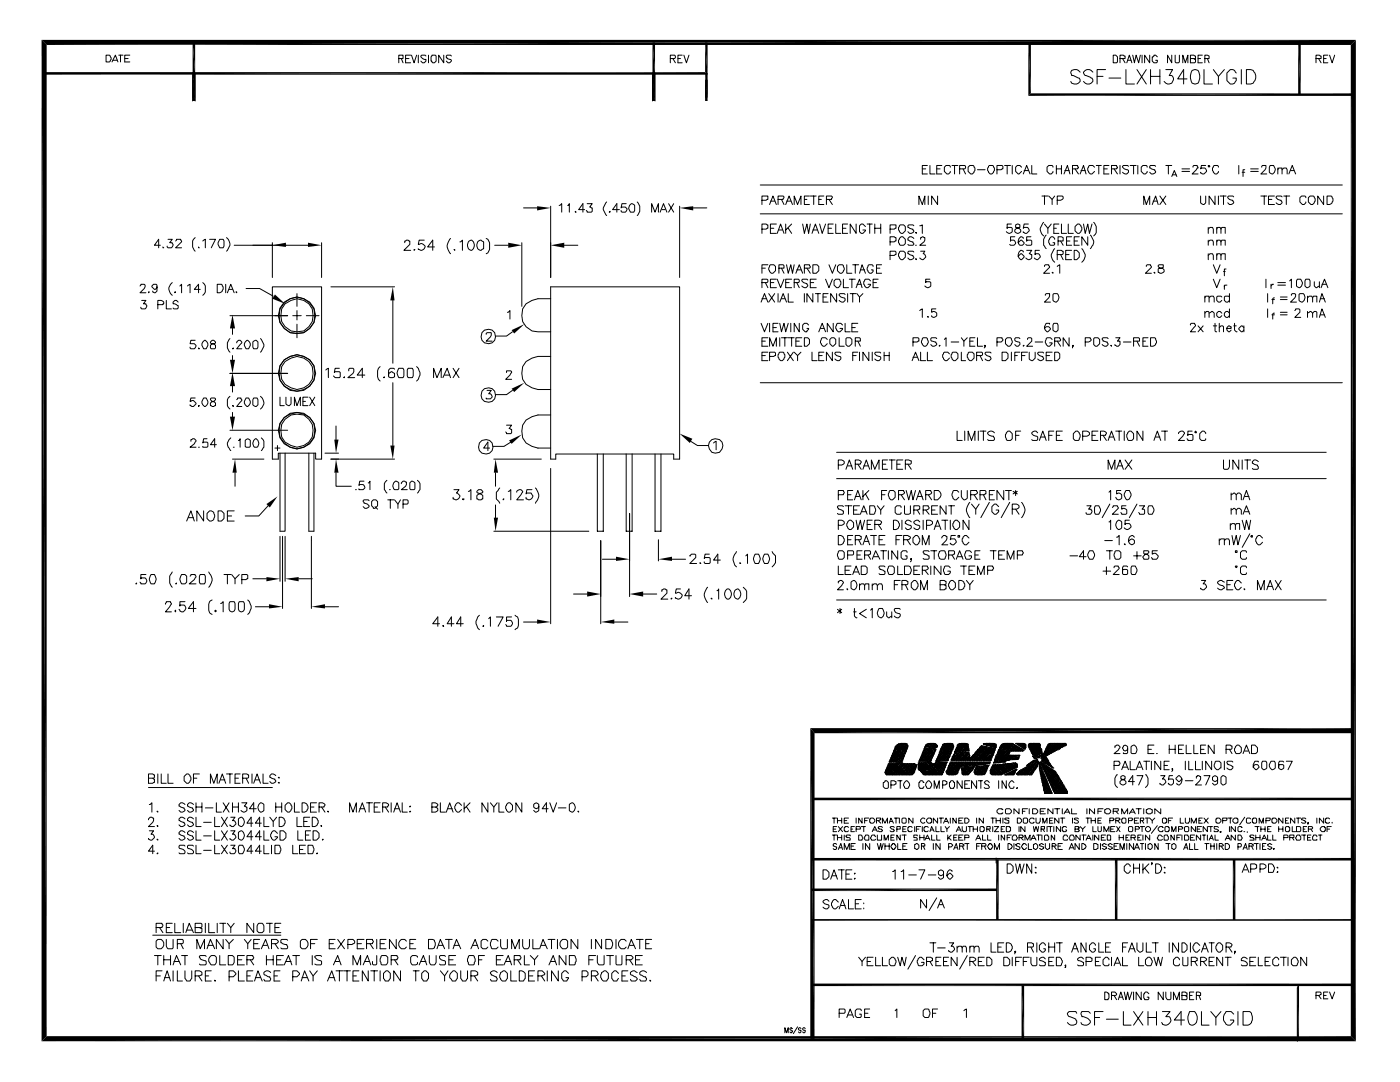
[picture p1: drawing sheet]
<svg xmlns="http://www.w3.org/2000/svg" width="279mm" height="216mm" viewBox="0 0 279 216" stroke-linecap="round" stroke-linejoin="round" font-family="sans-serif">
<g fill="none" stroke="#000" stroke-width=".2">
<path d="M21.2 11h.6l.2 .2 .2 .7-.4 .5h-.6zM22.4 12.4l.6-1.4 .5 1.4M22.5 12h.9M23.7 11h.9M24 11v1.4M24.9 11.7h.7M25.9 11h-1v1.4h1M38.4 14.6v5.6M38.9 14.6v5.6M79.6 11.7h.8v-.7h-.8v1.5M80.1 11.7l.3 .8M80.9 11.7h.7"/>
<path d="M82 11h-1.1v1.5h1.1M82.1 11l.5 1.5 .5-1.5M83.5 11v1.5M85 11.2l-.2-.2h-.6l-.2 .2a.91 .91 0 0 0 1 .7v.3l-.3 .3h-.4l-.3-.3M85.5 11v1.5M86.2 11h.7l.1 .2v1l-.3 .3h-.3l-.2-.3h-.2v-.9zM88.6 11v1.5l-1.1-1.5v1.5M90.1 11.2l-.2-.2h-.7l-.1 .2v.3h.1v.2l.9 .3-.4 .5h-.3l-.3-.3M130.2 14.6v5.6zM130.7 14.6v5.6M133.8 11.7h.8l.2-.2v-.3l-.2-.2h-.8v1.5M134.3 11.7l.5 .8"/>
<path d="M135.3 11.7h.5M136.1 11h-.8v1.5h.8M136.5 11l.5 1.5 .5-1.5M215.6 14.4a1.07 1.07 0 0 0-1.9 0l.2 .7h.3l1.2 .5 .2 .3a.98 .98 0 0 1-.8 .9 .98 .98 0 0 1-1.1-.5M218.1 14.4a1.01 1.01 0 0 0-1-.6 1.01 1.01 0 0 0-.9 .8l.4 .5 1.3 .5 .2 .3a.98 .98 0 0 1-.8 .9 .98 .98 0 0 1-1.1-.5M218.9 15.2h1.2M220.6 13.9h-1.7v2.9M221.3 15.6h2.4M222.2 11h.5l.3 .3v1.1l-.2 .1h-.6zM223.5 11.7h1v-.5l-.3-.2h-.7v1.5M224 11.7l.5 .8M224.7 13.9v2.9h1.7"/>
<path d="M224.9 12.5l.5-1.5 .5 1.5M225 12h.7M226.1 11l.3 1.5 .3-1.5 .5 1.5 .4-1.5M226.9 13.9l1.9 2.9M227.9 11v1.5M228.8 13.9l-1.9 2.9M229.4 11v1.5l-1-1.5v1.5M229.6 15.2h1.9M229.6 13.9v2.9M231 11.3l-.4-.3h-.3l-.2 .3h-.1v.9l.3 .3h.5l.2-.1v-.4h-.4M231.5 13.9v2.9M232.7 13.9h1.3l-.7 1.2h.5l.4 .5v.3l-.4 .7a1.05 1.05 0 0 1-1.5-.3"/>
<path d="M233.8 11v1.5l-.8-1.5v1.5M234.5 11v1.4l.2 .1h.5l.2-.1v-1.4M236.1 12.5v-1.5l.5 1.5 .5-1.5v1.5M236.9 15.7h-1.9l1.2-1.8v2.9M237.6 11.7h1v-.5l-.3-.2h-.7v1.5h.8l.2-.1v-.5l-.3-.2M237.9 14.1l.5-.2 .7 .2a2.47 2.47 0 0 1 0 2.5l-.5 .2-.7-.2a2.47 2.47 0 0 1 0-2.5zM239.1 11.7h.5M239.9 11h-.8v1.5h.8M240.3 13.9v2.9h1.7M240.5 11.7h.8v-.5l-.8-.2v1.5M241 11.7l.3 .8M242.1 13.9l1.1 1.3v1.6"/>
<path d="M244.3 13.9l-1.1 1.3M246.7 14.6a.97 .97 0 0 0-1.2-.7l-.6 .7v1.5l.6 .7a.97 .97 0 0 0 1.2-1.2h-.7M247.7 13.9v2.9M248.8 13.9a1.47 1.47 0 0 1 1.6 .6 1.47 1.47 0 0 1-.1 1.8l-.2 .3-.5 .2h-.8zM262.6 11.7h1.1v-.5l-.4-.2h-.7v1.5M263.1 11.7l.6 .8M264.2 11.7h.5M265 11h-.8v1.5h.8M265.3 11l.6 1.5 .5-1.5M151.7 36.9h116.2M152.1 40h.8l.3-.2v-.7h-1.1v1.7M155.3 39.8h1l.2-.5-.2-.2h-1v1.7"/>
<path d="M156 39.8l.5 1M160.5 39.8h.5M161.5 39.1h-1v1.7h1M161.7 39.1h1.2M162.4 39.1v1.7M163.4 39.8h.5M164.4 39.1h-1v1.7h1M164.9 39.8h1l.2-.5-.2-.2h-1v1.7M165.4 39.8l.7 1M184.1 33.7h.6M185.1 33h-1v1.7h1M185.3 39.1v1.7"/>
<path d="M185.6 33v1.7h1M186.9 33.7h.7M187.1 39.1v1.7l-1.2-1.7v1.7M188 33h-1.1v1.7h1.1M189.7 33.4l-.2-.4h-.7l-.3 .4v.8l.5 .5h.3l.4-.5M190 33h1.2M190.5 33v1.7M191.5 33.7h1l.2-.2v-.3l-.2-.2h-1v1.7M192.2 33.7l.5 1M193.2 33.4l.3-.4h.7a.94 .94 0 0 1 .4 1 .94 .94 0 0 1-.9 .7l-.5-.5zM195.1 33.9h1.5M197.4 33h.7a.94 .94 0 0 1 .4 1 .94 .94 0 0 1-.9 .7l-.5-.7v-.5z"/>
<path d="M199 33.9h.8l.4-.2v-.5l-.2-.2h-1v1.7M200.5 33h1.2M201 33v1.7M202 33v1.7M203.9 33.4l-.4-.4h-.5l-.3 .4v.8l.5 .5h.2l.5-.5M204.2 34.7l.7-1.7 .7 1.7M204.4 34h.8M205.9 33v1.7h1M207.9 39.1h1.2M208.4 39.1v1.7M209.3 39.1l.7 .7v1M210.1 33.4l-.1-.4h-.7l-.3 .4v.8l.5 .5h.3l.3-.5"/>
<path d="M210.5 39.1l-.5 .7M210.8 33.7h1M210.8 33v1.7M211 40h.7l.3-.2 .2-.2v-.3l-.2-.2h-1v1.7M211.8 33v1.7M212.3 34.7l.7-1.7 .5 1.7M212.5 34h.9M214 33.7h1.1l.1-.3-.1-.4h-1.1v1.7M214.5 33.7l.7 1M215.6 34.7l.6-1.7 .5 1.7M215.7 34h.9M218.4 33.4l-.3-.4h-.7a.94 .94 0 0 0-.3 1 .94 .94 0 0 0 .8 .7l.5-.5"/>
<path d="M218.8 33h1M219.3 33v1.7M220.3 33.7h.7M221.3 33h-1v1.7h1M221.8 33.7h1l.2-.3-.2-.4h-1v1.7M222.3 33.7l.7 1M223.5 33v1.7M225.2 33.2l-.2-.2h-.8l-.2 .2 .4 .5 .8 .3v.4l-.3 .3h-.4l-.5-.3M225.6 33h1.1M226.2 33v1.7M227.1 33v1.7M228.9 33.4l-.1-.4h-.7l-.3 .4v.8l.5 .5h.3l.3-.5"/>
<path d="M230.6 33.2l-.1-.2h-.9l-.2 .2v.3l1.1 .4 .1 .3a.65 .65 0 0 1-.8 .5l-.4-.3M231.5 39.1l1.2 1.7M232.7 33h1.1M232.7 39.1l-1.2 1.7M233.2 33v1.7M233.8 35.2l.6-1.2 .5 1.2M234 34.9h.7M235.9 33.7h1.5M235.9 34.2h1.5M238.1 33.4l.2-.4h.6l.2 .5h-.2l-1 1.2h1.2M239.6 39.1v1.4l.5 .3 .5-.3v-1.4M240.6 33h-.8l-.2 .7 .2-.2h.7l.3 .7-.5 .5h-.4l-.3-.2v-.1"/>
<path d="M241.1 33l.4 .2h-.2v.2zM242.5 39.1v1.7l-1.2-1.7v1.7M243.2 33.4l-.2-.4h-.7a.94 .94 0 0 0-.3 1 .94 .94 0 0 0 .8 .7l.4-.5M243.2 39.1v1.7M243.5 39.1h1.2M244.2 39.1v1.7M246.2 39.3l-.2-.2h-.8l-.2 .2 .4 .5 .6 .2 .2 .3a.65 .65 0 0 1-.8 .5l-.4-.3M247.2 33v1.7M247.9 34.4h.5M248.4 33.9h-.3v1.3M249.6 33.7h1.5M249.6 34.2h1.5"/>
<path d="M251.6 39.1h1.2M251.8 33.4l.2-.4h.6l-.1 .9-.9 .8h1.2M252.3 39.1v1.7M253.2 39.8h.6M253.5 33h.7l.3 .7-.2 .7-.3 .3-.7-.3v-1zM254.3 39.1h-1.1v1.7h1.1M255 33.9l.2-.4h.7v1.2M255 33.5v1.2M255.9 33.9l.3-.4h.5l.2 .4v.8M255.9 39.3l-.2-.2h-.9l-.1 .2 .3 .5 .7 .2 .2 .5-.4 .3h-.3l-.5-.3M256.2 39.1h1.2M256.7 39.1v1.7"/>
<path d="M257.2 34.7l.7-1.7 .7 1.7M257.6 34h.6M260.6 39.5l-.2-.4h-.6l-.4 .4v.8l.5 .5h.4l.3-.5M261.1 39.5l.4-.4h.6a.94 .94 0 0 1 .4 1 .94 .94 0 0 1-.9 .7l-.5-.5zM264.2 39.1v1.7l-1.2-1.7v1.7M264.8 39.1h.9a.97 .97 0 0 1 .3 1.2 .97 .97 0 0 1-1.2 .5zM27.9 57.1l.2-.4h.7l.2 .2-.2 .7-.9 .8h1.2M28.3 59.9h.8l-.5 .7h.5l.2 .5-.3 .5h-.7l-.2-.3M29.6 58.3h.2l-.2 .1zM31.3 57.2v.2l-.5 .3-.5-.5 .3-.5h.6l.1 .2v1.2l-.3 .3-.5-.1v-.2M32 48.9h-1.2l.9-1.1v1.6M32.5 49.3v.1h.2"/>
<path d="M33.2 59.9v1.7h1M33.5 47.8h.9l-.5 .6h.5l.1 .5-.3 .5h-.7l-.1-.3M34.4 56.4a1.53 1.53 0 0 0 0 2.5M34.9 58.3h.2l-.2 .1zM35.1 48.1l.1-.3h.9l.1 .5-1.1 1.1h1.1M35.9 57.1l.3-.4v1.7M37.4 57.1l.5-.4v1.7M38.9 47.4l-.5 .7v1.2l.5 .8M39.6 49.3v.1h.2M40 57.7h-1.2l.8-1v1.7M40.5 56.4l.5 .7v1.2l-.5 .6M40.5 48.1l.5-.3v1.6"/>
<path d="M41.8 47.8h1.2l-.8 1.6M43.3 56.7h.9a.97 .97 0 0 1 .3 1.2 .97 .97 0 0 1-1.2 .5zM43.9 47.8h.6l.2 .3v1l-.2 .3h-.6l-.4-.6v-.4zM45 56.7v1.7M45.2 47.4a1.93 1.93 0 0 1 .7 1.5l-.7 1.2M45.4 58.4l.7-1.7 .6 1.7M45.7 57.7h.7M46.7 48.9h14.8M47.1 58.3h.1v.1zM49.1 57.6h2.7l2.7 1.5M54.4 57.2h9.8v34.4h-1.2v-1.2h-7.5v1.2h-1.1zM54.4 48.4v7"/>
<path d="M59.3 58.6v2.5M64.2 48.4v7M66 57.2h12.7M78.4 59.9v12.6M80.8 48.4v-.3l.3-.2 .7 .2v.7l-1.2 1.2h1.4M82.6 49.8h.2l-.2 .2zM84.7 47.9h-1l-.2 .9a.84 .84 0 0 1 1.3 .5 .84 .84 0 0 1-1.3 .5v-.2M86.7 49.3h-1.4l1.1-1.4v2.1M89.9 47.6a2.04 2.04 0 0 0 0 3M90.6 49.8h.2v.2zM91.8 48.3l.5-.4v2.1M93.5 48.3l.5-.4a1.09 1.09 0 0 1 .7 1 1.09 1.09 0 0 1-.7 1.1 1.06 1.06 0 0 1-.5-1.7z"/>
<path d="M95.3 48.3l.5-.4 .7 .4v1.3l-.7 .4a1.06 1.06 0 0 1-.5-1.7zM97 47.6l.4 .2 .3 .6v1.4l-.3 .7-.4 .1M98.7 48.9h2.7M104.1 48.4v12.7M104.5 41.5h2.7M109.9 59.6h-2.5a3.3 3.3 0 0 0-3.3 3.3 3.3 3.3 0 0 0 3.3 3.3h2.5M109.9 57.2h25.7v34.4h-1.1v-1h-23.6v1h-1zM109.9 41.1v14.3M111.6 41l.5-.4v1.7M112.6 48.9h2.7M113.3 41h.2l.1-.4v1.7M114.8 42.2l.2 .1h-.2z"/>
<path d="M116.7 41.8h-1.2l.8-1.2v1.7M117.2 40.6h1l-.5 .7 .5 .2v.7l-.2 .1h-.8l-.2-.3M121.1 40.3l-.7 1.2v.3l.7 1.2M121.8 42.2v.1h-.2zM123.6 41.8h-1.3l.8-1.2v1.7M125 40.6h-.9l-.1 .9 .1-.2h.7l.3 .4-.1 .5-.2 .1h-.7l-.1-.3M125.6 41l.4-.4 .7 .4v1l-.2 .3h-.7l-.3-.6zM127.2 40.3a1.88 1.88 0 0 1 0 2.7M130 42.3v-1.7l.7 1.7 .7-1.7v1.7M131.7 42.3l.7-1.7 .7 1.7M132.1 41.8h.7M133.4 40.6l1.1 1.7"/>
<path d="M134.5 40.6l-1.1 1.7M135.6 41.1v14.3M138.3 41.5h2.8M151.7 42.7h116.2M152.1 56.4h1l.1-.2v-.3l-.1-.2h-1v1.7M152.1 45.7h.8l.3-.1v-.7l-.3-.2h-.8v1.9M152.1 59.6h.8M152.1 53.5h.6M152.7 56.4l.5 1M153.2 52.8h-1.1v1.7M153.4 58.6l1.2 1.7M153.6 53l.2-.2h.6l.4 .4v.8l-.5 .5a.87 .87 0 0 1-.9-1z"/>
<path d="M153.6 40.8l.7-1.7 .6 1.7M153.8 56.4h.6M153.8 45.6h.6M153.8 40.1h.8M154.6 58.6l-1.2 1.7M154.9 55.7h-1.1v1.7h1.1M154.9 44.7h-1.1v1.9h1.1M155.1 55.7l.7 1.7 .7-1.7M155.1 46.6l.7-1.9 .7 1.9M155.3 58.6v1.7M155.4 53.5h1.1v-.5l-.2-.2h-.9v1.7M155.4 45.9h.7"/>
<path d="M156 59.6h.6M156 53.5l.5 1M156.8 40.8l.7-1.7 .7 1.7M156.8 56.4h.7M156.8 44.7v1.9M157 52.8l.3 1.7 .5-1.7 .4 1.7 .3-1.7M157 40.1h.8M157.3 58.6v1.7h1M157.3 45.6l.7 1M158 55.7h-1.2v1.7h1.2M158 44.7l-1.2 1.2M158.5 56.4h.8l.2-.2v-.3l-.2-.2h-.8v1.7"/>
<path d="M158.5 40.8v-1.7l.7 1.7 .7-1.7v1.7M158.8 54.5l.7-1.7 .7 1.7M159 56.4l.5 1M159 53.8h.9M160.2 44.7l.3 1.9 .5-1.9 .4 1.9 .3-1.9M160.5 53.5h1l.2-.3-.2-.4h-1v1.7M160.5 58.6v1.7M161 53.5l.7 1M161.2 55.9l-.2-.2h-.8l-.2 .2 .4 .5 .6 .2 .2 .3-.3 .5h-.4l-.5-.3M161.7 56.4h.7M162.1 46.6l.6-1.9 .7 1.9M162.2 52.8h.9l.3 .4v.8l-.5 .5h-.7z"/>
<path d="M162.2 58.6v1.7l-1.2-1.7v1.7M162.2 45.9h.9M162.7 58.6h1M162.9 55.7h-1.2v1.7h1.2M163.2 58.6v1.7M163.6 44.7l.5 1.9 .7-1.9M164.3 59.3h.6M164.8 55.7l.6 1.7 .7-1.7M165.3 58.6h-1v1.7h1M165.3 45.6h.6M165.4 52.8l.7 1.7 .7-1.7M166.3 44.7h-1v1.9h1"/>
<path d="M166.5 56l.3-.3h.7a.94 .94 0 0 1 .3 1 .94 .94 0 0 1-.8 .7l-.5-.5zM166.8 44.7v1.9h1M167 58.6v1.7l-1.2-1.7v1.7M167.5 52.8h.6a.94 .94 0 0 1 .4 1.1 .94 .94 0 0 1-.9 .6l-.5-.5v-.8zM168.1 45.6h.7M168.3 55.7v1.7h1M168.7 58.8l-.2-.2h-.9l-.1 .2 .3 .5 .9 .3v.3l-.4 .4h-.3l-.5-.4M169 52.8v1.7h1M169.2 44.7h-1.1v1.9h1.1M169.2 58.6v1.7M169.5 55.7h1.2M169.7 58.6h1.2"/>
<path d="M170 55.7v1.7M170.2 52.8h1.2M170.2 58.6v1.7M170.7 52.8v1.7M170.9 57.4l.6-1.7 .5 1.7M170.9 44.7v1.9l-1.2-1.9v1.9M171 58.6l.5 .7v1M171 56.7h.9M171.5 54.5l.5-1.7 .7 1.7M171.7 53.8h.9M172.2 58.6l-.7 .7M172.7 45.2l-.5-.5h-.3l-.4 .3v1.2l.4 .4h.3l.5-.5v-.2h-.5"/>
<path d="M173.1 44.7h1M173.6 44.7v1.9M173.7 56l-.3-.3h-.7a.94 .94 0 0 0-.3 1 .94 .94 0 0 0 .8 .7l.5-.5v-.2h-.5M174.2 53.2l-.1-.4h-.7a.94 .94 0 0 0-.3 1.1 .94 .94 0 0 0 .8 .6l.3-.3v-.4h-.3M174.2 56.4h.7M174.6 45.6h1.2M174.6 44.7v1.9M174.9 53.5h.7M175.3 55.7h-1.1v1.7h1.1M175.8 44.7v1.9M175.9 52.8h-1v1.7h1M177.6 51h.9l.3-.2v-.5l-.2-.2h-1v1.7"/>
<path d="M177.6 45.7h.9l.3-.1v-.7h-1.2v1.7M177.6 48.3h.9l.3-.2v-.7l-.3-.2h-.9v1.7M179.5 50.3l.2-.2h.6l.4 .4v.8l-.5 .5a.92 .92 0 0 1-.9-1.2zM179.5 45l.2-.1h.6l.4 .3v.9l-.5 .5a.92 .92 0 0 1-.9-1.2zM179.5 47.6l.3-.4h.4l.5 .6v.8l-.4 .3h-.6l-.2-.1-.2-.4zM182.4 50.3l-.2-.2h-.8l-.2 .2v.3l1 .4 .2 .3a.65 .65 0 0 1-.9 .5l-.3-.3M182.4 45l-.2-.1h-.8l-.2 .1v.4l1 .3 .2 .4a.65 .65 0 0 1-.9 .5l-.3-.4M182.4 47.6l-.5-.4h-.4l-.3 .4v.3l1 .4 .2 .5-.2 .1h-.8l-.2-.1M182.7 51.6h.2v.2zM182.7 46.4h.2v.2zM182.7 48.9h.2zM183.4 40.8v-1.7l.7 1.7 .5-1.7v1.7"/>
<path d="M183.6 45l.5-.1v1.7M183.7 50.1h.9l-.4 .5 .4 .2 .1 .5-.5 .5-.6-.3M183.7 47.8v-.4l.4-.2 .5 .2-.2 .9-.8 .6h1.1M185.6 55.7h-.9v.7v-.2h.9l.2 .2v.7a.68 .68 0 0 1-1.2 0M201.8 44.7h-.8v.9v-.2h.8l.2 .2v.6a.68 .68 0 0 1-1.2 0M202.5 47.2h-.8v.9v-.2h.7l.3 .7-.3 .3h-.7l-.2-.1M202.7 44.9v.5h.2a.85 .85 0 0 1 .8 .8 .68 .68 0 0 1-1.2 0 .87 .87 0 0 1 1-.8v-.5l-.3-.2zM204.2 50.3v-.2l-.3-.1a.98 .98 0 0 0-.7 .9 .98 .98 0 0 0 .7 .9l.5-.5v-.2l-.5-.5h-.2l-.5 .5M204.2 47.6v-.2l-.3-.2a.99 .99 0 0 0-.4 1.7h.5l.4-.5-.5-.5h-.2l-.5 .5M204.9 50h1l-.5 .6 .5 .2v.7a.68 .68 0 0 1-1.2 0M205.2 44.7h-.8l-.2 .9 .2-.2h.7l.3 .7-.5 .5h-.3l-.4-.2v-.2M205.7 47.2h-.8v.9v-.2h.8l.2 .2v.7l-.2 .1h-.8l-.2-.1"/>
<path d="M207.4 50h-.8v.8v-.2h.7l.3 .7-.5 .5-.7-.3M208.3 44.4l-.7 1.2a1.93 1.93 0 0 0 .7 1.5M208.4 53.2l.2-.4h.7l.2 .5-1.2 1.2h1.2M208.4 44.7l.7 .9v1M208.6 58.9l.2-.3h.7l-.2 .8-.9 .9h1.2M208.8 46.9l-.5 .9a2.16 2.16 0 0 0 .5 1.8M209.8 44.7l-.7 .9M210 54.4h.1v.1zM210.3 58.6h.7a.99 .99 0 0 1-.3 1.7l-.6-.4v-1.1zM210.3 45.6h.5M210.5 49.6l-.7 1.2a1.93 1.93 0 0 0 .7 1.5M210.5 47.8l-.4-.6a.92 .92 0 0 0-.8 1.2l.3 .5h.7l.2-.1v-.4h-.4"/>
<path d="M211 50.8h1l.2-.2v-.5l-.4-.1h-.8v1.8M211 53.2l.5-.4v1.7M211.2 48.1h1v-.7l-.4-.2h-.6v1.7M211.3 44.7h-1v1.9h1M211.7 50.8l.5 1M211.7 48.1l.5 .8M211.8 44.7v1.9h1.1M212.7 50.8h.7M212.9 48.1h.6M213.2 44.7v1.9h1M213.9 50h-1.2v1.8h1.2M213.9 47.2h-1v1.7h1"/>
<path d="M214.4 50h.5l.5 .5v.8l-.5 .5h-.5zM214.4 48.1h.7M214.5 45.2l.6-.5a.92 .92 0 0 1 .8 1.2 .9 .9 0 0 1-.8 .7l-.6-.5zM215.4 47.2h-1v1.7h1M215.9 49.6l.7 1.2a1.93 1.93 0 0 1-.7 1.5M216.2 44.7l.4 1.9 .5-1.9 .3 1.9 .5-1.9M217.1 47.2v1.7l-1.2-1.7v1.7M217.6 46.9l.7 1.2-.2 .8-.5 .7M218.3 44.4l.5 .8v1.2l-.5 .7M228.3 40.8v-1.7l.5 1.7 .6-1.7v1.7M228.8 53.2l.1-.4h.7l.2 .5-1.2 1.2h1.2M230 40.8l.6-1.7 .5 1.7"/>
<path d="M230.1 40.1h.9M230.3 54.4h.2v.1zM231.3 52.8l-.2 .4 .4 .3h.5l.3 .3v.4a.81 .81 0 0 1-1.2 .2v-.7l.2-.2h.7l.2-.2v-.5zM240.5 59.4l.1-.3h.7v1.2M240.5 59.1v1.2M241.1 51l.4-.4h.5l.1 .4v.8M241.1 48.3l.4-.4h.5l.1 .4v.6M241.1 45.7l.4-.3h.5l.1 .3v.9M241.1 45.4v1.2M241.1 47.9v1M241.1 50.6v1.2M241.3 59.4l.3-.3h.5l.2 .3v.9"/>
<path d="M242.1 55.7l.7 1.7 .7-1.7M242.1 52.8l.7 1.7 .7-1.7M242.8 51l.2-.4h.5l.2 .4v.8M242.8 48.3l.2-.4h.5l.2 .4v.6M242.8 45.7l.2-.3h.5l.2 .3v.9M242.8 45.4v1.2M242.8 47.9v1M242.8 50.6v1.2M243.7 51l.1-.4h.7v1.2M243.7 48.3l.1-.4h.7v1M243.7 45.7l.1-.3h.7v1.2M243.8 59.3l-.1-.2h-.7l-.2 .2v.6l.4 .4h.3l.3-.4"/>
<path d="M244.2 54.2h.3M244.3 56.9v.8M244.7 53.7h-.4v1.3M244.9 56.9h-.4l-.2 .3M245.4 59.3l-.2-.2h-.7l-.2 .2v.6l.4 .4h.3l.4-.4M245.4 58.6v1.7M252.6 55.7v1.7M253 58.6v1.7M253.7 56.7v.9M253.8 59.8h.5M254.2 56.7h-.4l-.1 .4M254.3 59.4l-.3 .2v1"/>
<path d="M255 56.4h1.5M255 56.9h1.5M255.5 59.3h1.4M255.5 59.8h1.4M257.4 56l.3-.3v1.7M257.7 58.9l.2-.3h.5l.2 .2-.2 .6-.8 .9h1.1M258.9 55.7h.7l.3 .7-.1 .7-.4 .3-.7-.3v-1.1zM259.4 58.6h.7a.99 .99 0 0 1-.3 1.7l-.6-.4v-1.1zM260.6 55.7h.7l.2 .3v1.1l-.6 .3-.5-.3v-1.1zM260.9 59.4l.4-.3h.5l.2 .3v.9M260.9 59.1v1.2M262 59.4l.1-.3h.7v1.2"/>
<path d="M262.3 56.2v.9l.3 .3 .7-.3M263.3 56.2v1.2M263.5 59.6h.8M263.7 57.4l.6-1.7 .7 1.7M263.8 56.7h.9M31.5 60.8h1v-.2h.2v-.3l-.5-.4h-.7v1.7M35.6 60.3l-.4-.4h-.3l-.4 .4v.3h.4l.7 .4v.5l-.2 .1h-.7l-.2-.1M38.9 79.4h-.8l-.2 .7 .7-.2 .5 .5v.2l-.5 .5-.7-.2v-.1M38.9 67.9h-.8l-.2 .7h.9l.3 .3-.2 .5-.1 .2h-.7l-.2-.3M39.6 69.4l.2 .2h-.2zM40.5 68.2l.3-.3a.91 .91 0 0 1 .7 1l-.4 .7h-.5l-.3-.7zM40.6 79.4h.5l.4 .7a.91 .91 0 0 1-.7 1l-.5-.7v-.3z"/>
<path d="M42 68.2l.2 .4h.3l.5 .3v.5l-.2 .2h-.6l-.2-.2v-.5l.5-.3h.3l.2-.4-.3-.3h-.4zM42.2 79.4l-.2 .2a.88 .88 0 0 0 .8 .7l.2 .1v.5l-.3 .2-.7-.2v-.5l.2-.1a.88 .88 0 0 0 .8-.7l-.2-.2zM45.9 79.1l-.5 .7v1.1l.5 .7M45.9 67.6a1.88 1.88 0 0 0 0 2.7M45.9 74.5h11.5M45.9 63h11.5M46.4 65.4v1.3M46.4 71v.8M46.4 76.9v1.3M46.6 69.4v.2h-.2zM47.2 79.8l.2-.4h.7l.2 .5-1.1 1.2h1.1M47.2 68.4l.4-.5h.3l.4 .3v.2l-1.1 1.2h1.1"/>
<path d="M48.9 68.2l.4-.3a.91 .91 0 0 1 .7 1l-.4 .7h-.5l-.3-.7zM49.1 79.4h.5l.4 .7a.91 .91 0 0 1-.7 1l-.5-.7v-.3zM50.5 68.2l.5-.3 .5 .3v1.1l-.2 .3h-.7l-.1-.3zM50.6 79.4h.7l.2 .4v1l-.4 .3-.6-.3v-1zM52 79.1a1.53 1.53 0 0 1 0 2.5M52 67.6l.7 1.1v.4l-.7 1.2M55.9 79.2v1.7h.8M56.7 71.8a3.7 3.7 0 0 1 6 1.2 3.7 3.7 0 0 1-2 4.7 3.7 3.7 0 0 1-4.8-1.8l-.2-1.4 .2-1.5zM56.7 60.5a3.5 3.5 0 0 1 4-.9 3.5 3.5 0 0 1 2.1 3.4 3.6 3.6 0 0 1-5 3.4 3.6 3.6 0 0 1-1.1-5.9zM56.7 71.8a3.7 3.7 0 0 1 5.7 .7 3.7 3.7 0 0 1-1.8 5.4 3.7 3.7 0 0 1-4.4-1.5 3.7 3.7 0 0 1 .5-4.6zM56.7 60.3a3.7 3.7 0 0 1 5.7 .7 3.7 3.7 0 0 1-1.8 5.4 3.7 3.7 0 0 1-4.4-1.5 3.7 3.7 0 0 1 .5-4.6zM56.9 72.1l1.2-.6a3.2 3.2 0 0 1 4.2 1.7 3.2 3.2 0 0 1-1.7 4.2l-1.3 .3-1.2-.3a3.1 3.1 0 0 1-1.9-4.2z"/>
<path d="M56.9 60.6l1.2-.7a3.2 3.2 0 0 1 3.5 .7 3.2 3.2 0 0 1 .7 3.6 3.1 3.1 0 0 1-4.2 1.8 3.4 3.4 0 0 1-1.2-5.4zM57.1 79.2v1.4l.5 .3 .5-.3v-1.4M58.4 63h1.7M59.3 62v1.8M59.3 64.7v2.7M61.1 63h2.6M61.5 79.2h-1v1.7h1M61.8 79.2l1 1.7M62.8 79.2l-1 1.7M65 73.8l.5-.3v1.9M67.7 73.5h-.8l-.2 .8 .2-.1h.8l.2 .1v.9l-.2 .2h-.8l-.4-.4M68.6 75.4l.1-.2v.2z"/>
<path d="M69.6 74v-.3l.2-.2h.6l.2 .2-.2 .8-1 .9h1.4M72.8 74.8h-1.5l1-1.3v1.9M75.9 73.2a2.04 2.04 0 0 0 0 2.8M76.7 75.2v.2h-.2zM78.4 76.4v12.5M78.7 73.7l-.1-.2h-.7l-.3 .3v1.4l.3 .2 .8-.2v-.7l-.5-.3-.6 .3v.3M79.6 73.5h.8l.2 .3v1.2l-.2 .4h-.8a1.44 1.44 0 0 1 0-1.9zM81.4 73.5h.9l.2 .3v1.2l-.2 .4h-.9l-.1-.4v-1.2zM83.1 73.2a1.84 1.84 0 0 1 0 2.8M86.5 75.4v-1.9l.7 1.9 .9-1.9v1.9M88.4 75.4l.8-1.9 .7 1.9M88.7 74.8h1"/>
<path d="M90.4 73.5l1.2 1.9M91.6 73.5l-1.2 1.9M97 66.7l.2-.3h.8l-.1 .8-.9 .9h1.2M97.2 77.9h.8l-.5 .7h.4l.1 .1 .2 .5-.3 .4h-.9v-.2M101.1 74.3v-.3h.8l.2 .2-.3 .6-.9 .9h1.2M101.3 62.3l.5-.3v1.7M102.3 66.2l-1.2 .9h-2.2M102.3 77.9l-1.2 .8h-2.2M109.9 71.1h-2.5a3.3 3.3 0 0 0-3.3 3.3 3.3 3.3 0 0 0 3.3 3.3h2.5M151.7 76.4h116.2M151.9 64.5l.7 1.7 .6-1.7M151.9 60.3l.7-1.7 .6 1.7"/>
<path d="M152.1 71h.6M152.1 68.1h.6M153.2 70.3h-1.1v1.7h1.1M153.2 67.4h-1.1v1.7h1.1M153.6 71.1h.8l.4-.1v-.6l-.2-.1h-1v1.7M153.6 69.1v-1.7l.7 1.7 .6-1.7v1.7M153.6 64.5v1.7M154.3 65.4h.6M155.3 64.5h-1v1.7h1M155.4 70.4l.2-.1h.7a.94 .94 0 0 1 .3 1 .94 .94 0 0 1-.8 .7l-.5-.7zM155.6 64.5l.4 1.7 .5-1.7 .3 1.7 .5-1.7M155.6 60.3l.7-1.7 .7 1.7"/>
<path d="M155.6 67.4v1.7M156 67.4h1.1M156.6 67.4v1.7M157.1 70.3l1.2 1.7M157.3 67.4h1.2M157.8 64.5v1.7M158 67.4v1.7M158.3 70.3l-1.2 1.7M158.5 70.3l.7 .7v1M158.8 68.1h.7M159.5 64.5v1.7l-1-1.7v1.7M159.9 70.3l-.7 .7"/>
<path d="M160 67.4h-1.2v1.7h1.2M160.5 67.4h.7l.3 .3v.9l-.5 .5h-.5zM161.4 64.9l-.4-.4h-.5l-.3 .4v.8l.5 .5h.3l.4-.5v-.2h-.4M162.1 70.3v1.7h1M163.4 66.2l.7-1.7 .7 1.7M163.4 71h.7M163.7 65.5h.7M164.4 70.3h-1v1.7h1M165.1 67.7l-.3-.3h-.7a.94 .94 0 0 0-.4 1 .94 .94 0 0 0 .9 .7l.5-.5M165.6 67.7l.3-.3h.6l.3 .3v.9l-.5 .5h-.2l-.5-.5zM166.1 70.3v1.7l-1.2-1.7v1.7M166.3 64.5v1.7l-1.2-1.7v1.7"/>
<path d="M167.5 67.4v1.7h1M167.8 70.4l-.2-.1h-.8l-.2 .1 .4 .6 .8 .3v.3l-.3 .4h-.4l-.5-.4M168.1 64.9l-.3-.4h-.7a.94 .94 0 0 0-.3 1 .94 .94 0 0 0 .8 .7l.5-.5v-.2h-.5M168.7 64.5v1.7h1M168.8 67.6l.2-.2h.7l.3 .3v.9l-.5 .5h-.3l-.4-.4zM170 65.4h.7M170.2 71h.7M170.7 68.1h1v-.5l-.2-.2h-.8v1.7M171.2 70.3h-1v1.7M171.2 64.5h-1.2v1.7h1.2M171.2 68.1l.5 1M171.5 70.3v1.7"/>
<path d="M173.4 70.3v1.7l-1.2-1.7v1.7M174.1 70.3v1.7M175.8 70.4l-.2-.1h-.8l-.2 .1 .3 .6 .9 .3v.3l-.4 .4h-.3l-.5-.4M176.4 71h1.1M176.4 70.3v1.7M177.5 70.3v1.7M182 72l.7-1.7 .7 1.7M182.2 68.2h.8l.4-.1v-.5l-.2-.2h-1v1.7M182.2 71.3h.8M183.6 62l.5-.4v1.7M183.7 70.3v1.7h1M184.1 67.6l.1-.2h.7a.94 .94 0 0 1 .3 1 .94 .94 0 0 1-.8 .7l-.3-.4a.97 .97 0 0 1 0-1.1z"/>
<path d="M185.1 63.2h.2v.1zM185.1 70.3v1.7h1M186.8 61.6h-.9v.7a.65 .65 0 0 1 1 .2v.5a.65 .65 0 0 1-1 .2v-.2M186.9 67.6l-.1-.2h-.9l-.1 .2v.3l.1 .2 .9 .1 .1 .4a.65 .65 0 0 1-.8 .5l-.3-.4M187.5 68.9h.1l-.1 .2zM188.5 67.7l.3-.3v1.7M189.5 70.6l-.4-.3h-.6a.94 .94 0 0 0-.4 1 .94 .94 0 0 0 .9 .7l.5-.5M189.8 68.2h1.5M190 70.4l.2-.1h.6l.4 .3v.9l-.5 .5a.92 .92 0 0 1-.9-1.2zM191.9 67.4l.5 .7v1M191.9 70.3v1.7h.8M193 67.4l-.6 .7"/>
<path d="M193.2 70.4l.2-.1h.7l.3 .3v.9l-.5 .5a.92 .92 0 0 1-.9-1.2zM193.5 68.1h.7M194.6 67.4h-1.1v1.7h1.1M194.9 71h1l.2-.2v-.4l-.2-.1h-1v1.7M195.1 67.4v1.7h1M195.6 71l.5 1M196.6 68.9v.2l-.2-.2h.2v.4l-.2 .1M197.8 70.4l-.2-.1h-.8l-.2 .1 .3 .6 .7 .1 .2 .4-.4 .5h-.3l-.5-.4M199 68.2h.8l.4-.3-.2-.5h-1v1.7M200 70.3h.8l.4 .3v.9l-.5 .5h-.7zM200.7 67.7l.3-.3h.7a.94 .94 0 0 1 .3 1 .94 .94 0 0 1-.8 .7l-.5-.5zM201.8 70.3v1.7"/>
<path d="M202.5 71h.5M203.5 67.6l-.1-.2h-.7l-.2 .2v.3l.2 .2 .8 .3v.3l-.3 .4h-.3l-.4-.4M203.5 70.3h-1v1.7M203.9 71h.7M204.2 68.9h.2l-.2 .2zM205.1 67.7l.1-.3h.5l.2 .2v.5l-1 1h1.2M205.1 70.3h-1.2v1.7M205.4 70.3v1.3l.5 .4h.2l.5-.5v-1.2M206.6 68.2h1.5M208.3 70.4l-.2-.1h-.8l-.2 .1 .3 .6 .7 .1 .2 .5a.68 .68 0 0 1-1.2 0M208.8 71h.7M209.5 64.7v-.2h-.7l-.4 .7a.91 .91 0 0 0 .7 1l.5-.5-.3-.5h-.5l-.4 .3"/>
<path d="M210 67.7l-.4-.3h-.6a.94 .94 0 0 0-.4 1 .94 .94 0 0 0 .9 .7l.5-.5v-.2h-.5M210 70.3h-1.2v1.7h1.2M210.3 64.5h.7l.2 .4v1l-.4 .3-.7-.3v-1zM210.5 70.3h.7l.3 .3v.9l-.5 .5h-.5zM210.5 68.1h1l.2-.4-.2-.3h-1v1.7M211 68.1l.7 1M213.4 67.4v1.7l-1.2-1.7v1.7M214.2 68.9l-.2 .2v-.2h.2l-.2 .5M216.6 68.2h.7l.3-.1 .2-.2-.2-.5h-1v1.7M218.3 67.6l.1-.2h.7l.4 .3v.9l-.6 .5h-.3l-.3-.4zM221.1 67.6l-.1-.2h-.9l-.1 .2 .1 .5 .9 .1 .1 .4-.3 .5h-.3l-.5-.4M221.7 68.9h.1v.2z"/>
<path d="M222.7 67.4h.8l-.5 .7h.5v.6l-.3 .4h-.4l-.3-.2v-.2M224.2 68.2h1.5M226.2 68.1h1.2v-.5l-.2-.2h-1v1.7M226.9 68.1l.5 1M228.1 68.1h.5M229.1 67.4h-1v1.7h1M229.6 67.4h.9a.97 .97 0 0 1 .2 1.2 .97 .97 0 0 1-1.1 .5zM237.6 64.9l.1-.4h.7l.2 .5-1 1.2h1M239.1 65l1 1.2M240.1 65l-1 1.2M240.5 62.5l.3-.4h.3l.2 .2v1M240.5 62.1v1.2"/>
<path d="M241.3 62.5l.7-.4 .3 .4v.8M242.1 65h.7M242.5 64.5v1.5l.3 .2M243.3 65.4l.4-.4h.3l.2 .2v1M243.3 64.5v1.7M243.8 62.5l-.3-.4h-.3l-.4 .4v.5l.4 .3h.3l.3-.3M244.9 65.5h.8v-.3l-.3-.2-.5 .4v.5l.3 .3 .5-.3M245.4 62.5l-.4-.4h-.3l-.4 .4v.5l.4 .3h.3l.4-.3M245.4 61.6v1.7M246.2 65h.5M246.4 64.5v1.4l.5 .3M248.2 65.4l-.5-.4-.5 .5v.2l.5 .5 .5-.3"/>
<path d="M248.2 65v1.2M253 61.6v1.7M253.8 62.8h.5M254.3 62.5l-.3 .2v1M255.5 62.8h1.4M255.5 62.3h1.4M258.4 62l.2-.4h.6l.2 .2v.5l-1 1h1.2M260.9 62.5l.7-.4 .4 .4v.8M260.9 62.1v1.2M262 62.5l.3-.4h.3l.2 .2v1M263.3 63.3l.5-1.7 .7 1.7M263.3 60.3l.5-1.7 .7 1.7"/>
<path d="M263.5 62.8h.8M38.1 88.1v-.4l.3-.2h.4l.3 .4-.3 .7-.9 .6h1.2M39.6 89.2h.2zM39.6 80.9h.2l-.2 .2zM41.3 87.5h-.7l-.1 .9 .1-.2h.7l.2 .2v.7l-.2 .1h-.8v-.1M43.2 88.7h-1.2l.8-1.2v1.7M45.9 85.9h11.5M46.1 87.4a1.3 1.3 0 0 0-.4 2l.4 .5M46.4 80.9h.2v.2zM46.4 82.3v1M46.4 91.6h6.3M46.6 89.2h.1z"/>
<path d="M46.9 94.3v2.7M47.6 87.9h.2l.1-.4v1.7M48.9 87.9l.5-.4 .6 .4v1.2l-.2 .1h-.7l-.2-.1zM50.6 87.9l.5-.4a1.07 1.07 0 0 1 .2 1.7h-.5a1.05 1.05 0 0 1-.2-1.3zM52.2 87.4l.5 .7a2.16 2.16 0 0 1-.5 1.8M54.9 89.4h1M55.4 88.9v1M55.9 90.4v15.6h1v-15.6M56.7 83.3a3.7 3.7 0 0 1 6 1.2 3.7 3.7 0 0 1-3.4 5.1 3.7 3.7 0 0 1-3.4-2.3 3.7 3.7 0 0 1 .8-4zM56.7 83.3a3.6 3.6 0 0 1 6.2 1.9 3.6 3.6 0 0 1-5 4 3.5 3.5 0 0 1-1.2-5.9zM56.9 83.7l1.2-.9a3.1 3.1 0 0 1 4.4 3.1 3.3 3.3 0 0 1-2.6 3.2 3.3 3.3 0 0 1-3.7-1.9l-.2-1.3 .2-1.2zM58.8 80.9v-1.7l.5 1.7 .6-1.7v1.7"/>
<path d="M60.5 80.1h.5M61.6 90.4v15.6h1.1v-15.6M64.9 90.4h2.7M66 91.6h12.7M67.1 94.3v2.7h3M67.1 85v2.7M71 97.7h.1zM72.6 96h-.8l-.2 .9 .2-.2h.7l.3 .7-.3 .3h-.9v-.2M73.5 96.4h.2l.1-.4v1.7M73.7 99.9l-.2-.2h-.9l-.1 .2 .1 .5 .7 .2 .4 .3a.65 .65 0 0 1-.9 .5l-.3-.3M77.2 95.8l-.5 .7a2.16 2.16 0 0 0 .5 1.9M77.4 99.7h1.2"/>
<path d="M77.7 97.7h.2zM77.9 99.7v1.7M78.7 99.7l.7 .9v.8M78.9 96l.7 .4v1.1l-.2 .2h-.7a1.06 1.06 0 0 1 .2-1.7zM79.9 99.7l-.5 .9M80.1 96.5l.3-.5 .7 .2-.2 .8-.8 .7h1.2M81.8 96.4l.3-.4 .7 .4v1.1l-.2 .2h-.6l-.2-.2zM83.3 95.8l.5 .7a2.16 2.16 0 0 1-.5 1.9M90.6 97.7h1l-.5 .7h.2l.5 .5a.85 .85 0 0 1-.5 .7 .85 .85 0 0 1-.9 0v-.4M92.3 99.6h.3l-.1 .1zM93.5 98l.5-.3v2M95.5 97.7l-.3 .5 1.2 .7v.7l-.4 .1-.8-.1v-.7l1.2-.7-.4-.5z"/>
<path d="M97.7 89.4h-1.2l.9-1.2v1.7M98.6 91.6h9.4M98.9 94.3v2.7M99.7 97.4l-.6 .8v1.4l.6 .8M100.4 99.6h.2l-.2 .1zM101.1 84.8h1l-.5 .7 .5 .2v.7l-.2 .1h-.8l-.2-.3M101.4 98l.5-.3v2M101.9 88.2l-1.3 .9h-2.2M103.1 98.2a.65 .65 0 0 1 .9-.5l.3 .5-1.2 1.5h1.4M106.2 97.7h-1l-.2 .9 .2-.2h.8a.73 .73 0 0 1 .2 1 .73 .73 0 0 1-1 .2h-.2v-.4M106.8 97.4a1.85 1.85 0 0 1 .2 2.7l-.2 .3M109.9 82.8h-2.5a3.3 3.3 0 0 0-3.3 3.3 3.3 3.3 0 0 0 3.3 3.3h2.5"/>
<path d="M109.9 93.5v31M119.2 90.6v15.4h1.2v-15.4M125 90.6v15.4h1.2v-15.4M130.7 90.6v15.4h1.2v-15.4M137.8 88.1l1.4 .8h2.2M142.4 88.4l.5-.3v1.6M167 95.5h97.7M167 90.3h97.7M167.3 98.7h1l.2-.3-.2-.5h-1v1.8M167.3 92.8h.7l.3-.2 .2-.1v-.4l-.5-.3h-.7v1.8M168.8 93.6l.7-1.8 .7 1.8M169.2 98.7h.6"/>
<path d="M169.2 93h.8M170.2 97.9h-1v1.8h1M170.5 99.7l.7-1.8 .7 1.8M170.7 92.6h1l.2-.5-.5-.3h-.7v1.8M170.7 99.1h.8M171.2 92.6l.7 1M172.2 93.6l.7-1.8 .7 1.8M172.2 97.9v1.8M172.4 93h.8M172.7 98.6l.7 1.1M173.4 97.9l-1.2 1.2M173.9 93.6v-1.8l.7 1.8 .8-1.8v1.8"/>
<path d="M175.9 98.7h.7M176.1 92.6h.7M177 97.9h-1.1v1.8M177.1 91.8h-1v1.8h1M177.5 91.8h1.1M177.6 97.9h.7l.3 .3v1l-.5 .5a.92 .92 0 0 1-.8-1.1zM178 91.8v1.8M179 92.6h.7M179.3 98.7h.7l.3-.1 .2-.2-.2-.5h-1v1.8M179.8 98.7l.7 1M180.2 91.8h-1.2v1.8h1.2M180.7 92.6h1l.2-.1v-.6l-1.2-.1v1.8"/>
<path d="M180.8 97.9l.6 1.8 .5-1.8 .3 1.8 .5-1.8M181.2 92.6l.7 1M182.9 99.7l.7-1.8 .6 1.8M183.2 99.1h.9M184.7 98.7h.7l.4-.1 .1-.2-.1-.5h-1.1v1.8M185.3 98.7l.6 1M186.4 97.9h.9a.9 .9 0 0 1 .3 1.3l-.5 .5h-.7zM191 86v1.9h1M191.3 98.2l-.3-.3h-.7l-.1 .1a1.28 1.28 0 0 0 .3 1.7h.3l.5-.5M191.9 97.9v1.2l.5 .6 .6-.3v-1.5M192.5 86v1.9M193.2 87.9v-1.9l.7 1.9 .7-1.9v1.9"/>
<path d="M193.7 98.7h.9l.3-.1 .2-.2-.2-.5h-1.2v1.8M194.4 98.7l.7 1M195.2 86v1.9M195.6 98.7h.8l.4-.1v-.6l-.2-.1h-1v1.8M195.6 86h1.2M196.3 98.7l.5 1M196.3 86v1.9M197.4 98.7h.7M198.5 97.9h-1.1v1.8h1.1M198.5 86.4a.74 .74 0 0 0-.8-.4 .74 .74 0 0 0-.6 .5l.3 .4 .9 .1 .2 .4v.3l-.2 .2h-1l-.2-.2M200.3 97.9v1.8l-1.3-1.8v1.8M200.7 97.9h1.1"/>
<path d="M201.2 86h.3l.5 .5v1l-.3 .4h-.7l-.2-.2a1.19 1.19 0 0 1 .4-1.7zM201.3 97.9v1.8M202.2 98l.8 .6M202.7 97.9v1M202.7 86.9h.7M203 98l-.8 .6M203.7 86h-1v1.9M207.1 86.4l-.3-.4a.65 .65 0 0 0-.9 .5l.3 .4 .9 .3v.5l-.2 .2h-.8l-.2-.2M207.4 87.9l.7-1.9 .7 1.9M207.8 87.2h.8M209.3 86.9h.7M210.3 86h-1v1.9"/>
<path d="M210.8 86.9h.7M212 86h-1.2v1.9h1.2M214.2 86.5l.5-.5a.92 .92 0 0 1 .9 1.2l-.4 .7h-.7l-.3-.4zM216.1 87h.8l.5-.3v-.3l-.5-.4h-.8v1.9M217.9 86.9h.7M219.1 86h-1.2v1.9h1.2M219.6 86.9h1l.2-.5-.5-.4h-.7v1.9M220.1 86.9l.7 1M221.1 87.9l.7-1.9 .7 1.9M221.1 93.6v-1.8l.7 1.8 .7-1.8v1.8M221.3 98.2l.4-.3v1.8M221.3 87.2h.9"/>
<path d="M222.7 86h1.2M222.8 93.6l.7-1.8 .7 1.8M223.2 93h.8M223.4 86v1.9M223.7 97.9h-.9v.7a.65 .65 0 0 1 1.1 .1v.7a.65 .65 0 0 1-1.1 .2l-.1-.4M224.4 86v1.9M224.5 91.8l1.4 1.8M224.7 97.9h.7l.3 .7v.3l-.3 .7-.4 .1-.3-.1-.3-.7v-.3zM225 86.4l.4-.4h.3l.5 .5v1l-.3 .4h-.7l-.2-.2a1.37 1.37 0 0 1 0-1.3zM225.9 91.8l-1.4 1.8M228.1 86v1.9l-1.2-1.9v1.9M230.3 87.9l.7-1.9 .6 1.9"/>
<path d="M230.6 87.2h.9M231.8 86h1.2M232.5 86v1.9M235.2 86.5a.65 .65 0 0 1 .9-.5l.3 .5-1.2 1.4h1.2M237.9 86h-.8v.9v-.2h.8l.2 .2v.8l-.2 .2h-.8l-.2-.4M238.6 86l.2 .4-.4-.2h.2zM240.6 86.5l-.3-.5h-.4l-.5 .5v1l.4 .4h.7l.1-.4M244.2 91.8v1.7l.1 .1h.7l.2-.1 .2-.4v-1.3M245.7 98.7l.7-.3 .3 .3v1M245.7 98.4v1.3M246.7 98.7l.4-.3h.3l.3 .3v1M247.2 91.8v1.8l-1.2-1.8v1.8"/>
<path d="M247.9 91.8v1.8M248.1 99.7l.7-1.8 .6 1.8M248.4 99.1h.9M248.4 91.8h1.2M248.9 91.8v1.8M251.1 92.1l-.5-.3h-.3l-.4 .3v.4l1.1 .3 .1 .3v.4l-.1 .1h-.9l-.2-.1M27.1 116.5l.2-.2v.2zM29.1 114.6h-1v.9v-.2h.9a.68 .68 0 0 1 0 1.2h-.9l-.2-.3M30.1 114.6h.7a1.44 1.44 0 0 1 0 1.9h-.7a1.44 1.44 0 0 1 0-1.9zM34.4 114.1a2.35 2.35 0 0 0-.2 2.9l.2 .2M35.1 116.5l.1-.2v.2zM36.2 114.6h.7l.4 .4v1.2l-.4 .3h-.7a1.44 1.44 0 0 1 0-1.9z"/>
<path d="M37.3 104l.8-2.1 .7 2.1M37.6 103.3h1M37.9 115l.2-.4h.8l.2 .5-.3 .6-1 .8h1.3M40 114.6h.8l.2 .4v1.2l-.2 .3h-.8l-.2-.3v-1.2zM40.6 101.9v2.1l-1.3-2.1v2.1M41.7 114.1l.3 .5a1.9 1.9 0 0 1-.3 2.6M41.8 101.9a1.02 1.02 0 0 1 1.1 1.1 1.02 1.02 0 0 1-1.1 1l-.5-.5v-1.1zM42.3 119.7l-.3 .2a2.12 2.12 0 0 0 0 2.5l.3 .2M43.5 101.9h.7l.5 .5v1.1l-.5 .5h-.7zM44.7 114.6h1.4M45.4 103h.8M45.4 114.6v1.9"/>
<path d="M46.2 114.6l.7 .9v1M46.7 101.9h-1.3v2.1h1.3M47.8 114.6l-.9 .9M48.3 115.7h.8l.3-.2v-.7l-.1-.2h-1v1.9M49.4 119.7a1.84 1.84 0 0 1 0 2.9M50.5 115.5h2.7M53.5 100.9l-1.9 2.1h-2.7M55.9 107v9M56.4 107v14.4M56.9 107v9M59.6 115.5h2.7M62.1 107v14.4"/>
<path d="M74.2 100.1l.3-.4h.5l.4 .4v.8l-.6 .5h-.3l-.3-.5zM74.8 101.1l.6 .5M80.4 100.6h.9l.1-.2v-.5l-.1-.2h-.9v1.7M98.6 106h18.9M98.9 100.8v2.5M114.5 118.5h2.7M119.9 107.9v16.6M120.2 111.6h2.7M125.6 102.4v16.6M128.4 118.5h2.7M131.4 107.7v4.2M132.1 118v-.3l.3-.2 .7 .2v.7l-1.2 1.1h1.4"/>
<path d="M133.9 119.4h.2l-.2 .1zM134.1 111.6h2.7M135.8 117.5h-.8l-.2 .9a.84 .84 0 0 1 1.3 .5 .84 .84 0 0 1-1.3 .5v-.2M137.8 110.9h-.1l.3-.3h.7l.2 .1v.6l-1.2 1.1h1.3M138 118.9h-1.3l.8-1.4v2M139.7 112.3l.2 .1h-.2zM141.2 117.2a2.04 2.04 0 0 0 0 3M141.6 110.6h-.9l-.2 .8 .2-.1h.9l.1 .1v.9l-.1 .1h-.9l-.2-.3M141.9 119.4h.2v.1zM143.1 117.9h.2l.1-.4v2M143.8 111.8h-1.4l.9-1.2v1.8M144.8 117.9l.3-.4a1.02 1.02 0 0 1 .9 .7 1.02 1.02 0 0 1-.2 1l-.3 .3a1.02 1.02 0 0 1-.9-.6 1.02 1.02 0 0 1 .2-1z"/>
<path d="M146.6 117.9l.6-.4a1.09 1.09 0 0 1 .6 1 1.09 1.09 0 0 1-.6 1 1.06 1.06 0 0 1-.6-1.6zM147 110.1l-.4 .5a1.86 1.86 0 0 0 .4 2.5M147.7 112.3l.1 .1h-.1zM148.3 117.2l.7 .8v1.4l-.7 .8M148.8 110.9l.4-.3v1.8M150.7 110.6h.7a1.44 1.44 0 0 1 0 1.8h-.7a1.44 1.44 0 0 1 0-1.8zM152.6 110.6h.6a1.44 1.44 0 0 1 0 1.8h-.6a1.44 1.44 0 0 1 0-1.8zM154.1 110.1l.7 .8v1.4l-.7 .8M167 119.7h97.7M167.3 106.8a.97 .97 0 0 1 1.2 1 .97 .97 0 0 1-1.2 .9zM167.3 110.1l.2-.2h.6l.4 .3v1.1l-.4 .3h-.6l-.2-.2a1.37 1.37 0 0 1 0-1.3zM167.3 116.3v-.3l.3-.2h.4l.3 .4-.3 .6-.9 .9h1.2"/>
<path d="M167.3 104.8h.7l.3-.2 .2-.1v-.4l-.5-.3h-.7v1.9M167.3 112.9v1.7h1M168.3 101.1l-.2-.2h-.8l-.2 .2 .2 .5 1 .3v.5l-.2 .2h-.8l-.2-.2M168.7 100.9h1.3M168.7 113.8h.8M169 117.5h.2v.2zM169.2 104.1l.3-.3h.3l.5 .5v.9l-.5 .5a.92 .92 0 0 1-.8-1.2zM169.2 110.7h1l.1-.1v-.5l-.1-.2h-1v1.7M169.2 107.7h.6M169.3 100.9v1.7M169.8 116.2l.7-.4a1.03 1.03 0 0 1 .5 1 1.03 1.03 0 0 1-.7 .9l-.5-.4zM169.8 112.9h-1.1v1.7h1.1"/>
<path d="M170.2 106.8h-1v1.9h1M170.2 114.6l.7-1.7 .6 1.7M170.3 101.8h.7M170.3 114.1h.9M170.7 107.7h1l.2-.2v-.5l-.4-.2h-.8v1.9M170.9 103.8l.3 1.9 .5-1.9 .3 1.9 .6-1.9M171 110.7h.7M171.4 107.7l.5 1M171.5 116.8l.4-.3h.5l.2 .3v.9M171.5 100.9h-1.2v1.7h1.2M171.5 116.5v1.2M171.7 102.6l.7-1.7 .7 1.7"/>
<path d="M171.9 112.9h.8l.4 .4v1l-.4 .3h-.8zM172 109.9h-1v1.7h1M172 102.1h.9M172.2 108.7l.7-1.9 .7 1.9M172.6 116.8l.1-.3h.7v1.2M172.6 110.7h.8l.3-.1v-.5l-.1-.2h-1v1.7M172.6 108h.8M173.1 104.6h.6M173.2 110.7l.5 .9M173.6 100.9h.8l.2 .2a1.25 1.25 0 0 1-.2 1.5h-.8zM173.7 106.8h1.2M174.1 116.8l.3-.3h.5l.2 .3v.9"/>
<path d="M174.1 103.8h-1v1.9h1M174.1 111.6l.7-1.7 .8 1.7M174.1 116.5v1.2M174.4 106.8v1.9M174.4 111.1h.9M174.6 104.6h1.2l.1-.5-.5-.3h-.8v1.9M175.1 116.8l.3-.3h.5l.2 .3v.9M175.1 100.9l.7 .9v.8M175.3 104.6l.6 1.1M175.4 107.7h.7M175.8 109.9h1.2M176.3 109.9v1.7"/>
<path d="M176.4 100.9l-.6 .9M176.6 106.8h-1.2v1.9h1.2M176.6 113.1l-.2-.2h-.8l-.2 .2 .2 .5 1 .4v.5l-.2 .1h-.8l-.2-.1M177.3 113.1l.2-.2h.6l.4 .4v1l-.4 .3h-.6l-.2-.1a1.37 1.37 0 0 1 0-1.4zM177.3 109.9v1.7M178.3 103.8a.97 .97 0 0 1 1.2 .9 .97 .97 0 0 1-1.2 1zM178.5 116.7h.7M178.8 107.7h.7M179.2 112.9v1.7h1M179.2 109.9v1.7l-1.2-1.7v1.7M179.7 115.8h-1.2v1.9M179.8 101.3l-.1-.4h-.7l-.4 .4v1l.4 .3h.7l.1-.3"/>
<path d="M180 116.7h1l.2-.2v-.5l-.4-.2h-.8v1.9M180 106.8h-1.2v1.9M180 103.8v1.9M180.3 107.7h1.1l.3-.5-.5-.4h-.9v1.9M180.5 112.9h.9a.95 .95 0 0 1 .5 .9 .95 .95 0 0 1-.5 .8h-.9zM180.5 100.9v1.5l.2 .2h.7l.3-.2v-1.5M180.7 116.7l.5 1M181 110.2l-.2-.3h-.6l-.4 .3v1.1l.4 .3h.6l.2-.2v-.5h-.3M181 107.7l.7 1M181.9 116.3l.5-.5a.92 .92 0 0 1 .8 1.2 .9 .9 0 0 1-.8 .7l-.5-.5zM181.9 104.1l-.5-.3h-.4l-.3 .3v.4l1 .3 .2 .2v.3l-.5 .4h-.4l-.3-.4M181.9 111.6h-.2l.2-.2v.5l-.2 .2"/>
<path d="M182.2 107.4l.5-.6a.92 .92 0 0 1 .9 1.2 .9 .9 0 0 1-.9 .7l-.5-.5zM182.4 101.8h.8l.4-.2v-.5l-.2-.2h-1v1.7M182.4 113.8h.6M183 101.8l.6 .8M183.6 104.1l-.4-.3a.65 .65 0 0 0-.8 .5l.3 .3 .9 .4v.3l-.4 .4h-.3l-.5-.4M183.6 112.9h-1.2v1.7h1.2M183.7 117.7v-1.9l.7 1.9 .7-1.9v1.9M184.1 108.7v-1.9l.6 1.9 .7-1.9v1.9M184.1 113.8h.6l.4-.2 .2-.1-.2-.6h-1v1.7M184.2 101.8h.7l.4-.2 .1-.2-.1-.5h-1.1v1.7M184.2 103.8v1.9M184.6 113.8l.7 .8"/>
<path d="M184.7 101.8l.7 .8M184.9 104.8h.7l.3-.2 .2-.1v-.4l-.5-.3h-.7v1.9M185.4 110.1l-.1-.2h-.9l-.2 .2 .2 .5 1 .3v.5l-.1 .2h-.9l-.2-.2M185.8 112.9v1.7M185.8 109.9h1.1M185.9 101.8h.7M186.4 105.7l.7-1.9 .7 1.9M186.4 109.9v1.7M186.6 105h.9M187.1 100.9h-1.2v1.7h1.2M187.5 110.1a1.1 1.1 0 0 1 1.1 0 1.25 1.25 0 0 1-.1 1.5h-.7a1.05 1.05 0 0 1-.3-1.5zM187.6 116.7h1l.2-.2v-.5l-.3-.2h-.9v1.9h.9l.3-.2v-.7l-.3-.1"/>
<path d="M187.8 112.9v1.7l-1.4-1.7v1.7M188 107.4l.3-.6 .7 .2-.2 .9-.8 .8h1.1M188 103.8h1.1M188.6 103.8v1.9M188.8 100.9v1.7l-1.2-1.7v1.7M189.3 110.7h.9l.3-.1v-.5l-.2-.2h-1v1.7M189.3 100.9h1.2M189.5 116.2l.3-.4h.4l.5 .5v.9l-.5 .5a.92 .92 0 0 1-.9-1.2zM189.7 113.3l-.4-.4h-.7l-.1 .2a1.25 1.25 0 0 0 .1 1.5h.7l.4-.3v-.3h-.6M189.7 103.8v1.9M189.8 100.9v1.7M190 110.7l.5 .9"/>
<path d="M190.7 103.8h.3l.5 .5v.9l-.5 .5a.92 .92 0 0 1-.8-1.2zM190.7 106.8h-.9l-.1 .9 .1-.2h.7l.3 .7-.5 .5h-.3l-.3-.2v-.1M190.8 111.6l.7-1.7 .7 1.7M191.2 106.8h.3v.4h-.3zM191.2 111.1h.8M191.3 115.8a.97 .97 0 0 1 1.3 1 .97 .97 0 0 1-1.3 .9zM191.7 112.9h1.2M192.4 112.9v1.7M192.9 115.8l.6 .9v1M193.4 103.8v1.9l-1.2-1.9v1.9M193.4 107.4l-.5-.6a.92 .92 0 0 0-.9 1.2 .9 .9 0 0 0 .9 .7l.5-.5M193.4 113.8h.7"/>
<path d="M193.5 100.2a2.04 2.04 0 0 0 0 3.1M193.9 110.2l-.4-.3h-.6l-.2 .2a1.25 1.25 0 0 0 .2 1.5h.6l.4-.3v-.4h-.5M193.9 100.6l.8 1v1M194.2 115.8l-.7 .9M194.6 112.9h-1.2v1.7h1.2M194.6 110.7h.6M195.1 114.6v-1.7l.6 1.7 .7-1.7v1.7M195.4 100.6l-.7 1M195.6 109.9h-1v1.7h1M197.1 113.8h1l.2-.3-.2-.6h-1v1.7M197.4 100.2l-1.7 3.1M197.6 109.9h1.2"/>
<path d="M198.3 109.9v1.7M199.3 101.1l-.5-.5h-.3l-.5 .5v1l.5 .5h.3l.5-.5v-.3h-.5M199.3 110.7h.7M200.5 109.9h-1.2v1.7h1.2M201 111.6v-1.7l.7 1.7 .7-1.7v1.7M201.5 100.2l-1.7 3.1M202 101.6h.9l.3-.2 .2-.1v-.4l-.5-.3h-.9v2M202.7 101.6l.7 1M203 110.7h1l.2-.3-.2-.5h-1v1.7M203.9 100.2a2.04 2.04 0 0 1 0 3.1M213.5 110.9h1.6M216.7 111.1h-1.3l.8-1.2v1.7"/>
<path d="M216.9 100.9h.9l-.5 .7h.5l.1 .5-.3 .5h-.7l-.2-.3M217.4 109.9h.7l.3 .7v.3l-.3 .7h-.7l-.3-.7v-.3zM218.6 100.9h.7l.3 .7v.3l-.3 .7h-.7l-.2-.3v-1zM220.1 114h1.6M220.5 107.9h1.5M220.8 109.9h1.2M220.8 113.1v1.5M221.3 104.1h.2l.2-.3v1.9M221.5 109.9v1.7M221.5 100.6l-1.5 2.7M222 101.3l.2-.4h.8l.2 .5-1.2 1.2h1.2M222.3 113.3l.2-.4h.7l.2 .6-1.2 1.1h1.2"/>
<path d="M222.5 110.1l.2-.2h.7l.3 .3v1.1l-.3 .3h-.7l-.2-.2a1.37 1.37 0 0 1 0-1.3zM222.8 104.1l.4-.3 .7 .3v1.2l-.7 .4a1.1 1.1 0 0 1-.4-1.6zM222.8 107.2l.6-.4v1.9M224.4 108.5h.1v.2zM224.7 100.9h-.8v.7a.65 .65 0 0 1 1 .2v.6l-.2 .2h-.8l-.2-.3M225 113.1l-.1-.2h-.7l-.2 .4v1.2l.2 .1h.7l.1-.1v-.7l-.1-.2h-.7l-.2 .2v.3M225.4 103.8h-.9v.8v-.1h.9l.3 .5a.88 .88 0 0 1-.8 .7l-.5-.4M225.9 112.9h.7l.3 .7v.4l-.3 .6h-.7l-.2-.3v-1zM226.2 110.9h1.6M226.4 107.2l-.3-.4a.95 .95 0 0 0-.9 .9 .95 .95 0 0 0 .7 1l.5-.3v-.5l-.2-.2-.3-.2-.7 .5M226.9 110.1v1.5M226.9 100.6l-1.5 2.7"/>
<path d="M227.4 100.9h1l-.5 .7h.4l.1 .2v.6l-.1 .2h-.9l-.2-.3M228.3 109.9v.5l1 .5v.5l-.2 .2h-.8l-.2-.5 .5-.5h.3l.4-.5-.2-.2zM229.3 100.9h.7l.3 .7v.3l-.3 .7h-.7l-.2-.3v-1zM231 109.9h-1v.7l.6-.2 .5 .5-.1 .5-.2 .2h-.8l-.2-.3M239.8 115.8h.8l-.5 .7h.4l.1 .2 .2 .5-.5 .5h-.4l-.3-.2v-.2M243.3 107.9l.4-.4h.6v1.2M243.3 107.5v1.2M244.3 116.2l-.3-.2a.65 .65 0 0 0-1 .2l.3 .5 .7 .1 .3 .4v.1l-.3 .2a.65 .65 0 0 1-1-.2M244.3 107.9l.4-.4h.5l.2 .4v.8M244.9 116.7h.6M245.5 104.8l.4-.3h.5l.1 .3v.9M245.5 104.5v1.2"/>
<path d="M245.7 101.8l.7-.4 .3 .4v.8M245.7 101.4v1.2M245.9 106.8l.3 1.9 .5-1.9 .4 1.9 .5-1.9M246 115.8h-1.1v1.9h1.1M246.5 109.9h.4v.3h-.4zM246.5 112.9h.4v.2l-.2 .2zM246.5 104.8l.2-.3h.7v1.2M246.7 101.8l.4-.4h.3l.3 .4v.8M247.7 116.3l-.5-.5a.92 .92 0 0 0-.8 1.2 .9 .9 0 0 0 .8 .7l.5-.5M247.9 103.8l.5 1.9 .4-1.9 .5 1.9 .3-1.9M248.1 102.6l.7-1.7 .6 1.7M248.2 117.5h.2v.2z"/>
<path d="M248.4 102.1h.9M248.8 110.2l-.2-.3h-.7l-.3 .3v1.1l.3 .3h.7l.2-.3M248.8 113.3l-.2-.4h-.7l-.3 .4v1l.3 .3h.7l.2-.3M249.4 106.5l-1.5 2.7M249.6 107l.3-.2v.4zM251 117.7v-1.9l.6 1.9 .7-1.9v1.9M252 107.4l-.5-.6a.92 .92 0 0 0-.9 1.2 .9 .9 0 0 0 .9 .7l.5-.5M252.8 117.7l.7-1.9 .7 1.9M253 117h.8M254.5 115.8l1.2 1.9M255.7 115.8l-1.2 1.9M33 120.6l.2-.5h.8l.2 .5-1.2 1.5h1.2"/>
<path d="M35.1 121.8v.3l-.2-.2zM36.9 120.1h-1v.8v-.2h.8a.65 .65 0 0 1 .2 1.1l-.3 .3h-.4l-.3-.2-.2-.3M39.1 121.4h-1.5l1-1.3v2M43 121.8l.2 .1-.2 .2-.2-.2zM44 120.4l.5-.3v2M45.9 120.1h.8l.2 .3v1.2l-.2 .3-.3 .2-.5-.2-.2-.3v-1.2zM47.8 120.1h.8l.2 .3v1.2l-.2 .3-.3 .2-.5-.2-.2-.3v-1.2zM51 121.1h2.7M64.9 121.1h2.7M87.7 124.5h-1.3l1-1.4v1.9M88.4 124.8l.2 .2h-.2zM90.6 124.5h-1.4l.9-1.4v1.9"/>
<path d="M92.5 124.5h-1.4l.8-1.4v1.9M95.7 122.8a1.84 1.84 0 0 0 0 2.8M96.4 125l.1-.2v.2zM97.5 123.4l.4-.3v1.9M99.1 123.1h1.3l-1 1.9M102.1 123.1h-1v.9v-.2h.8a.68 .68 0 0 1 0 1.2h-.8l-.2-.4M102.8 122.8l.5 .3 .2 .5v1.2l-.2 .5-.5 .3M104.5 124.1h2.7M122.6 124.1h2.7M167.1 121.6l.9 .7M167.6 121.4v1M168 121.6l-.9 .7"/>
<path d="M170.3 122.1h.6M170.5 121.4v1.5l.5 .4M172.9 121.6l-1.4 .8 1.4 .9M173.7 121.8l.4-.4v1.9M175.4 121.4h.7a1.13 1.13 0 0 1-.3 1.9l-.4-.2a1.2 1.2 0 0 1 0-1.7zM177 122.1v.8l.3 .4 .7-.4M178 122.1v1.2M179.7 121.6l-.2-.2h-.9l-.1 .2 .3 .7 .9 .3v.3l-.4 .4h-.3l-.5-.4M29.6 155.3h1l.2-.2v-.5l-.3-.2h-.9v1.9h.9l.3-.2v-.7l-.3-.1M29.6 157.1h24.8M31.5 154.4v1.9M32.2 154.4v1.9h1"/>
<path d="M33.5 154.4v1.9h1M37.3 154.4a.92 .92 0 0 1 .8 1.2 .9 .9 0 0 1-.8 .7l-.6-.5v-.9zM38.6 155.3h.7M39.8 154.4h-1.2v1.9M42 156.3v-1.9l.7 1.9 .6-1.9v1.9M43.7 156.3l.7-1.9 .6 1.9M44 155.6h.9M45.2 154.4h1.2M45.9 154.4v1.9M46.9 155.3h.7M47.9 154.4h-1v1.9h1M48.4 155.3h1l.2-.2v-.5l-.3-.2h-.9v1.9"/>
<path d="M49.1 155.3l.5 1M50.3 154.4v1.9M50.6 156.3l.7-1.9 .7 1.9M51 155.6h.8M52.5 154.4v1.9h1M55 154.8l-.5-.4h-.3l-.4 .4v.3l1.1 .3 .1 .4a.65 .65 0 0 1-.8 .5l-.4-.3M55.5 155.1h.2v.2zM55.5 156.1h.2v.2zM176.3 156.1h.1l.2-.3h.4l.3 .3v1l-.2 .2h-.5l-.3-.3zM176.8 153.6l.7 .7 2-2.1 1.7 1.7M177 154.6h4.9M177 154.4v.2"/>
<path d="M177 153.6l1.1-1.2 1.9 1.7M177 153.2l1 1.1M177 153.4l.6 .9M177.1 154.6l.2-.2 .2 .2 .1-.2 .2 .2M177.1 152.9l1.4 1.4M177.1 154.4l.2 .2M177.6 152.4l1.9 1.7 1.7-1.7 1.3 1.4-.1 .1M177.6 151.6l.7 .5 2.7-2.7-.3-.6-3.2 3.3h.1M177.8 156.6h.7l.3-.1v-.5l-.3-.2h-.7v1.5M177.8 151.4l.7 .7M178 154.6l.1-.2 .2 .2M178 150.7l1.3 1.4"/>
<path d="M178 151l1 1.1M178 152.4l1.7 1.7M178.3 152.4l-1.5 1.5 .3 .4M178.3 150l1.9 1.7M178.3 150.2l1.7 1.9M178.3 154.4l.3 .2M178.5 152.4l1.7 1.7 1.7-1.7M178.5 154.6l.3-.2 .4 .2M178.5 154.4l-.4 .2-.3-.2-.2 .2M178.5 149.7l1.7 1.7M178.6 149.2l-1.1 2.9h2.5M178.6 149.2l1.7 1.8"/>
<path d="M178.8 148.8l2.4 .2-1.2 3.1M178.8 148.8l1.7 1.9-1.3 1.4M178.8 148.8l-.2 .4M179 154.6l.3-.3 .4 .3M179 154.3l-.2 .3-.2-.2M179.2 155.8h.8M179.2 154.3l.3 .3 .3-.3 .4 .3 .3-.3M179.2 148.8l-.7 .7 1.8 1.7-.8 .9-1.4-1.6M179.2 152.2l-1.9 2.1M179.2 148.5l.1 .2 .4-.4 .3 .4M179.3 154.6l.4-.3 .3 .3M179.3 148.8l1.4 1.4-1.9 1.9-1-.9 2.4-2.4 .6 .9"/>
<path d="M179.3 148.3l.4 .4 .3-.4M179.3 148.5l-.3 .2M179.3 152.2l1.7 1.7 1.5-1.5 .4 .3-1.4 1.2-1.7-1.7M179.7 155.8v1.5M179.7 152.2l-1.9 2.1M179.7 148.8l-1.6 1.6 1.7 1.7M179.8 148.3h.9M179.8 154.6l.4-.3 .3 .3M179.8 148.8l1 1.1-2.2 2.2M179.8 148.3l.4 .4 .3-.4M179.8 148.7l.4-.4 .3 .4M179.8 148.3l-.8 .4"/>
<path d="M180 152.2l-1.9 2.1-1-1.2 .7-.7M180 152.1h.2M180 148.8l-2 2.1M180.2 152.4l-.2-.2-2.7 .2-.7 1.7M180.2 152.4l-1.9 1.9M180.2 152.4l1.5 1.5M180.2 152.4h2.2M180.3 148.3l.5 .4 .2-.2M180.3 154.6l.5-.3 .6 .3M180.3 154.3l.5 .3 .6-.5 .5 .5M180.3 148.8l.7 .7M180.3 152.4l1.7 1.5"/>
<path d="M180.5 156.1l.3-.3a.85 .85 0 0 1 .7 .6 .85 .85 0 0 1-.3 .9h-.5l-.2-.2a.78 .78 0 0 1 0-1zM180.5 152.4l-1.9 1.7-1.3-1.4M180.5 154.1l-1.9-1.7-2 1.9M180.5 148.8l-2.9 2.9 .4 .4 3.2-3.1h-.2l-3.2 3.1-.3-.2M180.7 148.3l.3 .2 .2 .3-2.2-.1M180.7 148.3l-.4 .4M180.7 150.4l-1.7-1.6-.4 .2 1.9 1.9M180.7 154.3l.3 .3M180.7 148.3l.3 .5M180.8 150l-1.3-1.2-1.2 1.1 1.9 1.7-.5 .5M181 148.3l-.3 .4M181 154.3l-.3 .3"/>
<path d="M181.2 148.7v.1M181.2 154.6l.5-.5 .3 .5 .4-.3-.2-.2-.5 .5M181.7 152.4l1 1-.5 .5-1.5-1.5-1.7 1.7-1.7-1.5 .2-.2 1.7 1.7M181.9 154.1l.3 .3M182 154.1l-.5 .5-.3-.3M182.4 152.4l.5 .2-.4 1.3M182.4 154.1v.2l-.5 .3M182.4 152.4l-1.7 1.7-1.7-1.9-2 2.1-.4-.2M182.4 152.4l.5 .5-1 1M182.4 154.1h.1M182.4 154.1l-5.6 .3 .2 .2M182.5 153.9l-1.5-1.5-1.7 1.7"/>
<path d="M182.5 153.9l-5.7 .4-.2-.2M182.7 153.6l-1.2-1.2-1.7 1.7M182.7 152.6l-1.3 1.3M182.9 153.2l-.9-.8-1.7 1.7M183.2 152.2l1.5 1.6M183.2 152.6l1.2 1.2M183.2 152.6l.4 1.2 4.9-.4M183.4 152.2l2.4-.1 .3 .3M183.4 152.2h.2l-.4 .4M183.4 152.2l-.2 .4M183.4 152.2l1.5 1.4 1.2-1.2M183.6 151.6l.5 .3"/>
<path d="M183.7 153.9l4.8-.3-.5 1M183.7 153.9l.7 .7h.3M183.7 153.9h.2l.5 .7 .9-.7M183.7 152.2l1.6 1.4M183.9 154.1l.2-.2 .6 .7M183.9 150.7l1.2 1.2M184.1 150.2l1.7 1.7M184.2 153.9l-.1 .4M184.2 154.4l.7-.5 .7 .7M184.2 150l1.7 1.7M184.4 156.1h-.2l-.1-.3h-.4l-.1 .3h-.2v.9l.2 .3h.6l.2-.3M184.4 152.2l-1.2 1.2 .5 .4 1.6-1.7 1.3 1.5 1.4-1.5 .6 .8"/>
<path d="M184.4 149.4l1.7 1.6-.8 .9-1.2-1.4M184.4 153.9l.7 .7M184.4 149.7l1.7 1.5M184.6 149.2l-1.2 2.7h2.4M184.6 149.2l-.2 .3M184.6 152.2l1.3 1.4M184.6 149.2l1.7 1.7M184.6 149.2l2.2 .3M184.7 148.7l-.1 .3 2.3 .2M184.7 148.7a1.84 1.84 0 0 1 2.4 .1l-.2 .4M184.7 154.6h3.3M184.7 148.7l.6 .3"/>
<path d="M184.9 156.1l.4-.3a.85 .85 0 0 1 .6 .6 .85 .85 0 0 1-.3 .9h-.5l-.2-.2a.78 .78 0 0 1 0-1zM184.9 148.5l.5 .7 .7-.9 .8 .9M185.1 153.9l.8 .7M185.1 148.5l.7 .7M185.3 154.6l.8-.8 .8 .8M185.6 149.4l-1.9 1.8 .9 .7M185.6 153.8l.8 .8M185.8 148.3l.8 .9 .5-.4-.5-.5-.7 .9M185.8 152.2l-1.6 1.6-1-1.1M185.8 153.8l-.9 .8M185.8 149.4l.6 .8M185.9 148.3l-.8 .7"/>
<path d="M185.9 149.4l-2.3 2.3 .1 .2M185.9 152.2l-1.3 1.6M185.9 152.4l1.2 1 1.5-1.3 .4 .1-1.2 1.2M185.9 153.8l.9 .8 1-1 .5 .5-.7 .5M186.1 152.4h.5M186.3 150.5l-1.4 1.4M186.3 154.6l1-1 .8 .8-.1 .2M186.3 153.8l1 .8M186.3 149.4l.3 .3M186.3 148.3l.8 .7M186.4 157.3v-1.5l.5 1.5 .6-1.5v1.5M186.4 148.3l-.8 .9"/>
<path d="M186.4 150.4l-1-1-1.5 1.5M186.4 150.5l-1.3-1.1-1 1 1.5 1.5 .3-.5-1.7-1.5 .7-.5 1.4 1.3M186.4 149.4l-2.5 2.5M186.4 153.6l-1.3-1.5-1.7 1.7M186.4 153.8l-1 .8-.8-.7-.5 .5M186.4 152.4l-1.3 1.2M186.6 149.9l-.5-.5-2.5 2.5M186.6 150l-1.9 1.9-.8-.9M186.6 152.4l1 1M186.6 152.2l1.4 1.2M186.8 148.5l-.7 .7-.8-.9-.7 .7M186.8 152.1h2.3"/>
<path d="M186.8 149.5l-.2-.1-2.4 2.5-.5-.5M186.8 149.7l-2.4 2.2M186.8 152.1l1.3 1.3 .7-.7-.7-.6M186.8 153.8l1 .8M186.8 149.5l-1 2.4M186.8 152.1l-.2 .3M186.9 148.5l-.5 .7-.8-.9-.7 .7-.2-.2M186.9 152.1l-1.5 1.5-1.5-1.4-.7 .7M186.9 149l-.1 .2M186.9 153.8l-.8 .8-.7-.8-.7 .8M187.1 153.6l.9 1M187.1 152.1l1.4 1.3"/>
<path d="M187.1 151l.9 .7M187.3 152.1l-1.5 1.5M187.5 150.5l1.1 1.2 1.1-.8M187.5 150l1.6 1.7M187.6 152.1l1 1-.3 .3M187.6 149.9l1.7 1.7M187.8 149.4l1-1.1 1.2 1.2 .2-.1M187.8 149.5l-.2 .2 1.7 1.7M187.8 152.1l-1.5 1.5M187.8 149.5l1.7 1.7M187.8 149.4h.2M187.8 149.4l2.4 .1"/>
<path d="M187.8 149.5l2.2 .2M187.8 149.5l-1 2.4 2.3-.2M188.1 156.6l.9-.1v-.5l-.9-.2v1.5M188.1 148.8l.4-.5 1.2 1.2M188.1 154.3l-.5-.7-1 1M188.1 148.5l1 1M188.3 148.5l-.5 .9M188.3 153.6h.2l-1 1-.9-.8-.8 .8M188.3 152.1l-1.4 1.3-1.3-1.3-1.7 1.7-.7-.7 1-.9 1.4 1.4M188.3 149.7l-1 1 1.2 1M188.3 148.5l1.2 1 .8-.8M188.3 153.8l-.2-.2-1 1"/>
<path d="M188.5 152.1l.3 .5M188.5 149.7l1.2 1M188.6 153.2l-1.1-1.1-1.4 1.5-1.4-1.4-1.3 1.4M188.6 149.7l-1.5 1.5 .5 .5M188.8 152.1l-1.3 1.3-1.2-1M189 148.3h.8M189 152.1l-.5 1.3M189 149.7l.8 .7-1.5 1.3M189 154.4l1-1 1 1M189 148.3l1.2 1.2M189 148.3l-.7 .2M189.1 148.3l-1 1.1-.1-.2"/>
<path d="M189.1 149.7l-2.2 2.2-.1-.2M189.1 151.7h.2M189.1 153.6l1.1 1M189.5 154.6h.8M189.5 151l-1.4-1.5-.6 .7 1.5 1.5 .3-.5M189.5 153.4l1.2 1.2 .5-.5-.7-.9-1.2 1.4-.5-.5M189.5 148.3l.8 .7M189.5 152.4l.8 .7M189.7 156l.1-.2h.4l.1 .3h.2v.9l-.2 .3h-.6l-.2-.3v-.9h.2zM189.7 148.3l-1.2 1.1-.5-.4M189.7 150.5l-.9-.8-1.9 1.9 .2 .3M189.7 154.6l-.7-.7 .3-.5 1.2 1.2"/>
<path d="M189.7 153.4l-.7 .9M189.7 152.2l1 .9M189.8 148.3l.4 .2 .1 .5M189.8 148.3l-1 1.2-.7-.8M189.8 150.2l-.5-.5-2 2.2M189.8 150l-.1-.3-2.2 2.2-.6-.5M189.8 149.7l-2 2M189.8 153.4l1 1M189.8 152.1l1 1 1.1-1 .8 .8M189.8 148.3l.5 .5M190 149.7v.2l-1.9 1.8-.8-.8M190 149.7l-.9 2"/>
<path d="M190.2 149.2l-.9-.9-1 1.1M190.2 148.3l-1.2 1.2M190.2 148.5l-.9 1M190.2 152.1l-.9 .8 .4 .3 1.1-1.1 .9 .8M190.3 149l-.5 .5M190.3 152.1l1 1 .4-.4-.5-.6M190.3 149l-.1 .5M190.5 152.1l-1.2 1.1v-.1M190.5 149.9l1.9 1.8 1.1-1-.5-.5-1.7 1.5-1-1 .7-.8M190.5 150l1.7 1.7 1.2-1.3-.2-.2-1.5 1.5-1.4-1.2M190.7 149.7l1.3-1.4 1.4 1.4-.2 .2M190.7 149.5l.1 .2"/>
<path d="M190.7 152.1l.8 1M190.7 149.7l2.7 .2M191 148.8l.5-.5 1.5 1.6M191 152.1l-1.2 1.1-.5-.5M191 153.2l.3 .4-1 1M191 149l.9 .7M191.2 154.3l-.9-.9-1.2 1M191.3 153.8l-.5-.6-1.3 1.4M191.3 148.5l1.4 1.4 .5-.7M191.5 153.2l-2.4 .2-.3 .5 .2 .5 .5 .2M191.5 153.2l-.5 1.2-.7 .2M191.5 153.2l-1.5 1.4-1-.8"/>
<path d="M191.5 153.4l-.3-.2-1.4 1.4M191.5 152.1l-1 1M191.5 153.2h.2M191.7 152.1l.8 .8 1-.8 .7 .6M191.7 148.3l1.7 1.6M191.9 148.3l-.7 .2-.5 1.2M191.9 148.3h.8M191.9 148.3l-1.1 1.1 .4 .3 1.3-1.4 .7 .7-.8 .9-1.2-1.4M191.9 153.2h.1l1.4 1.2-1.2-1.2M191.9 153.4l1.3 1.2M192 155.8v1.5l-1-1.5v1.5M192 154.4l.4 .2"/>
<path d="M192.2 150l-1.7 1.7-.5-.5M192.2 148.3l1.2 1.1M192.4 148.3l-1.4 1.4M192.4 150l1.1 1.2-.5 .5-1.8-1.8-1.2 1.1M192.4 152.1l-.5 .5M192.4 153.2l-.4 .4M192.5 156.5h.5M192.5 152.1l.7 .8 .9-.8 .6 .6 .7-.6 .5 .5 .5-.5 .5 .3M192.5 150l-1.7 1.7-.6-.7M192.5 153.1l1 1.2M192.7 148.3l.5 .4M192.7 148.3l.5 .2"/>
<path d="M192.9 148.3l-1.4 1.4-.7-.5M192.9 152.1l-.9 .8-.1-.2M193 148.3l-1.3 1.4M193 152.1l.7 .6 .9-.6 .6 .5 .7-.5 .5 .5M193 153.1l.7 .8M193.2 148.8l-1 1.1M193.2 148.5l-1.2 1.4-1-1.2M193.2 148.5l.2 1.4M193.4 150.2l.1 1.2 1.1-1M193.4 150.2l-1.5 1.5-1.4-1.5 .3-.3 1.9 1.8 .8-.8-.8-.9-1.7 1.7-.8-.8M193.4 150.2l-2.7-.3-.9 1.8h8M193.4 149.5l-.5 .4"/>
<path d="M193.5 155.8h-1v1.5h1M193.7 154.1l-1-1-.7 .7 .9 .8M193.7 153.1l.5 .3-.1-.3-1.6 1.5M193.9 153.8l-.7-.7-1.2 1.2 .4 .3M193.9 153.1l-1.7 1.5M194.1 150.9l.8 .8 1.2-1.2 1.2 1.2 .7-.7-.4-.3-1.2 1-1.3-1.3-1.4 1.3-1.7-1.7-1.7 1.7-.3-.3M194.1 153.6l-.6-.5-1.5 1.3M194.2 150.5l1.2 1.2 1.2-1.2 1.2 1.2M194.2 152.1l-.7 .6-.8-.6-.8 .8M194.2 153.6l-1.2 1M194.2 153.1l.2 .1M194.4 152.9l-1.7 1.7-.7-.5 .9-1"/>
<path d="M194.4 150.5l1.2 1.2 1.2-1.2M194.4 152.1l.5 .6M194.6 152.9l-2.7 .3 .1 1.2M194.6 152.9l-1.4 1.7h-.8M194.6 150.4l-1.4 1.3-1.7-1.7-1.7 1.6 .2 .1 1.7-1.7 1.8 1.7 1.4-1.3 1.4 1.3 1-1.2 .7 .7M194.6 152.7l-.9-.6-.8 .8M194.6 150.4l1.3 1.3 1.2-1.2M194.6 152.9v.2M194.6 150.4l3.5 .3M194.7 153.2l1.4 1.4 .8-.8-1-.9-1.3 1.4M194.7 150l.2 .2M194.7 153.4l1.2 1.2"/>
<path d="M194.9 155.8v1.5l-1-1.5v1.5M194.9 152.9l-.5 1 .2 .5 .5 .2M194.9 154.6l1.9-1.9 .3 .5-1.4 1.4M194.9 153.1l1.4 1.5M194.9 152.9l1.5 1.5M195.1 154.6h.8M195.1 149.7l.5 .5 1.2-1.2 1.3 1.5M195.1 152.9l-.4 .2M195.2 155.8h.9M195.4 152.6l-.5-.5-.8 .6-.9-.6-.8 .8-1.1-.8-1.1 1.1-.7-.6 .5-.5 1 1 1.2-1 .8 .8M195.4 152.9l1.4 1.2M195.6 152.9l-1.2 1.2 .7 .5"/>
<path d="M195.6 149l1.3 1.4 1.2-1 .4 .3M195.6 149.2l1.2 1.2 1.2-1.2M195.6 152.1l.7 .5 .5-.5 .3 .3 .5-.3M195.6 154.6l-1-1 .6-.7 1.4 1.4-.2 .3M195.6 150.4l-1.2 1.3-.7-.5M195.7 155.8v1.5M195.7 148.8l1.6 1.6 1-1M195.7 152.6l-.6-.5-.7 .6M195.7 152.1l-.6 .6M195.7 150.4l1.2 1.3 1.2-1M195.7 152.9l1.1 1M195.9 148.8l2.7 .6-.3 1.1-3.7-.3z"/>
<path d="M195.9 148.8l-.5 .6 1 1M195.9 150.5l-1.3 1.2-.7-.7M195.9 148.8l1.7 1.6M196.1 148.8l-1.4 1.4M196.3 148.3v.2M196.3 150.5l1.3 1.2 .2-.3-.9-.9M196.3 148.8l-1.2 1.4M196.4 148.8l1.6 1.7 .5-.5M196.4 148.3v.2l.2-.2 .2 .4M196.4 150.5l-1.3 1.2-1-1M196.6 152.4l-.3-.3-.7 .5M196.6 149l-1.4 1.2-.3-.3"/>
<path d="M196.8 148.3h.8l.7 .7M196.8 148.3l.5 .4 .5-.4M196.8 148.3l-.5 .2M196.9 153.6l-.6-.7-1.7 1.5h.1M196.9 149l-1.2 1.2-.6-.7M196.9 152.7l.2 .2M196.9 152.1l.5 .3M196.9 148.3l-.3 .2M197.1 152.7l-1.9 1.9-.6-.8M197.1 148.3l.5 .5 .4-.5 .6 .7 .2-.2M197.1 153.4l-.7-.7-1.7 1.9M197.1 152.1l-.5 .5"/>
<path d="M197.1 149l1.2 1.4M197.3 152.7l-.7 1.7-.7 .2M197.3 152.7h.1M197.3 148.3l-.4 .4M197.3 152.9l-1.9 1.7M197.3 152.7l-2.4 .2M197.3 149.2l-1.2 1.2-.9-.9M197.4 156.1l-.3-.3h-.3l-.4 .3 .2 .4 .7 .1 .1 .4-.1 .3h-.7l-.2-.2M197.4 148.3h.9l.5 .2v.7l-2.5-.7M197.4 148.3l.6 .5 .5-.5 .3 .4-.3 .3M197.4 148.3l-.3 .4M197.4 152.2l-.1-.1-.5 .3"/>
<path d="M197.4 152.4h.2M197.6 152.1h-7.9l-.6 1.1 2.6-.1 .2-.5v.5l5.5-.7M197.6 153.9l.7 .7M197.6 149.2l-1 1.2M197.6 152.1l-.2 .3M197.8 153.2l.8-.6 1.9 1.7M197.8 149.2l.7 .7M197.8 153.4l1.3 1.2M197.8 153.6l1 1M198 152.9l1.6 1.7M198.1 152.7l-.5 1.1 .2 .6 .3 .2M198.1 150.7h.2"/>
<path d="M198.1 150.9l-.3-.2-1 1-1.4-1.3-1.3 1.3-.4-.3M198.1 154.6h1.7M198.1 152.6l1.9 1.8M198.1 152.7l1.7 1.9M198.1 148.3l.7 .7M198.1 150.7l-.3 1M198.3 152.6l-.2 .3M198.3 152.2l.3-.3 .2 .3M198.3 152.2h.2M198.3 148.3l-.5 .5M198.3 150.2l-.9-1-1.1 1.2M198.5 152.6l1.7 1.8"/>
<path d="M198.6 151.6l.7-.7 .9 .8M198.6 149.5l-.1-.1-1.1 1M198.6 148.5l-.5 .5M198.6 149.7l-.8 .7M198.8 150.9l.8 .8M198.8 151.9l.3 .3M199 152.2l.1-.3 .2 .3 .2-.3 .1 .3M199 151.9l-.4 .3-.1-.1M199 150.5l.8-.8 1 1M199 150.5h.1M199 152.6l1.7 1.7M199.1 150.4l.2 .1 .9-.8 1 1h2.3l-.1 .3-4.4-.5"/>
<path d="M199.1 150l.5 .7M199.3 155.8v1.5M199.3 149.9l.7 .8 .8-.8 .5 .5M199.5 150.9l-.9 .8-.1-.1M199.6 149l.6 .5 1-1.2 1.5 1.6 .7-.7M199.6 151.9l.2 .2 .2-.2 .2 .2 .1-.2M199.6 149.7l-.5 .5M199.6 149.4l1.1-1.1 1.5 1.6M199.6 150.9l.9 .8M199.8 150.7l.7-.8 .8 .8h.2M199.8 151.9l-.3 .3M199.8 150.9l-.8 .8-.4-.3"/>
<path d="M200.2 151.9l.1 .2M200.2 152.4l1.3 1.4M200.2 148.3l1.3 1.6M200.3 150.7l-1-1 .2-.2 1 1.2 .7-.7 .3 .2-.5 .5M200.3 149.9l-.8 .6M200.3 152.4l-2.2 2.2M200.3 148.3l1.5 1.6M200.5 154.6l2.4-1.2-.5 1.2zM200.5 148.3a1.2 1.2 0 0 0-1 1.1l2.3 .5M200.5 151.9v.2M200.5 148.3h1.5M200.5 148.3l-1 .9 .3 .2 1.2-1.1"/>
<path d="M200.5 152.4l1.2 1.4M200.7 151l-.7 .7-1-.8-.2 .1 .7 .7 .8-.8 .7 .8M200.7 154.6l.5-.3 .3 .3M200.7 151.9v.2l-2.4 .1M200.8 155.8v1.5l-.8-1.5v1.5M200.8 151.9h-2.3l-.2 .3M200.8 148.3l1.6 1.6 .8-.9M200.8 152.4l-2.2 2.2-1-.8 1.2-1.2M200.8 154.4l.2 .2M200.8 151l.7 .7M201 151l-.7 .7M201 149.9l-.8 .8"/>
<path d="M201 154.4l.2 .2 .5-.5 .7 .5M201 152.4l1 1.2M201.2 153.9l-1.6-1.3-1.8 1.8M201.3 150l-.6 .7M201.3 152.4l1.1 1 .6-.8M201.3 154.3l.5 .3M201.3 148.3l1.7 1.6M201.5 148.3l-1.2 1.2M201.5 152.4l-2.2 2.2-1.3-1.4M201.5 150h.2M201.5 150l-2.2-.5-.3 1M201.5 150l-.2 .7"/>
<path d="M201.7 150.7v.2l.1-.2 .2 .2v-.2M201.7 148.3l1.5 1.6 .5-.5M201.7 152.4l.8 .8M201.8 149.9h2.2M201.8 148.3l-1.3 1.2-.9-.7M201.8 153.9l.7 .5M202 148.3l2.4 1.4-.4 .2M202 148.3l-1.2 1.4-1-1 .2-.2 1.2 1.2 1.2-1.2 1.3 1.4 .3-.4M202 152.2l-2.2 2.4M202 148.3l1.5 1.6M202.2 151l-.5 .6-.5-.6-.5 .7-.7-.8-.9 .8-.5-.5M202.2 148.3l-1.2 1.4"/>
<path d="M202.2 153.4l-1-1-2.2 2.2M202.2 151.6l.5-.4 .3 .4M202.2 153.8l-.9 .8M202.2 153.9l.3 .4M202.2 152.2l.8 .9M202.2 150.7l.2 .2M202.4 156.1l-.4-.3a.85 .85 0 0 0-.7 .6 .85 .85 0 0 0 .4 .9h.5l.2-.3M202.4 151.2l.5 .4 .3-.4M202.4 151.6l-.7-.6-.5 .7-.7-.8-.7 .8M202.4 153.8l.3 .3M202.5 151.2l-.5 .4-.5-.6-.7 .7M202.5 148.7l-1.2 1.2"/>
<path d="M202.5 150.9l.2-.2 .2 .2 .3-.2 .2 .2M202.5 154.3l-.3 .3M202.5 153.8l.2 .1M202.7 152.2l.3 .4v.5M202.7 148.3h1.5l.5 .2v.7l-.1 .3zM202.7 152.2l-4.6 .5M202.7 152.2l-1.9 1.9-1.7-1.5-1.5 1.5M202.7 148.7l-1 1.2M202.7 153.2l-.9-.8-2.3 2.2M202.7 153.8l-.7 .8-.5-.5M202.7 152.2l.3 .5M202.9 157.3l.1-.2v.2z"/>
<path d="M202.9 153.6h.1M202.9 152.4l-1.6 1.5-1.3-1.3-2 2-.4-.3 1.9-1.7 1.5 1.5M202.9 148.3h.1l.5 .5 .4-.5 .8 .9M202.9 148.8l-1.1 1.1M202.9 150.7l-.2 .2-.3-.2-.2 .2M202.9 153.1l.1-.2-.6-.7-2.1 2.2M202.9 153.8l-.2-.2-1 1M203 153.1l-3.2 1.5M203 148.8l-1 1.1M203 152.4l-1.2 1.2-1.1-1.2-2.2 2.2M203 150.7l.2 .2 .2-.2M203 154.3l.4 .3"/>
<path d="M203 149l1 .9M203 154.6l1.2-1.2 1 1.2M203.2 148.5l.2-.2 .8 1.1 .5-.6M203.2 148.3l-.2 .2M203.2 151.4l-.3-.2-.4 .4-.5-.6-.7 .7M203.2 151.4l-.2 .2M203.2 154.6h1.9M203.2 154.1l.5 .5M203.2 151.2h.2M203.2 154.6l1.7-1.5 .7 .8-.7 .7M203.2 151.2v.2M203.4 151.2l-.2 .4h-.2"/>
<path d="M203.4 151.2l-4.6-.5-.3 1 4.5-.1M203.4 149.9l.5-.5 .3 .5M203.5 153.8l3.6-2.1-2 2.9M203.5 153.8l-.6 .6 .3 .2M203.5 149.2l-.6 .7M203.5 153.9l.7 .7M203.5 148.3l1.1 1.1M203.7 148.3l-.3 .4M203.7 153.6l1 1M203.9 149l.5-.7 .3 .4-.7 .5M204 153.6l1.1 1M204 148.3l.7 .7"/>
<path d="M204.2 148.3l-.5 .5M204.2 149.7l-.2 .2M204.4 153.4l.8 1M204.6 148.5l-.6 .5M204.6 153.2l.8 1.1M204.7 153.2l1.2 1.2M204.7 149.2l-.3 .2M204.9 152.7l1.3-1 .9-.1zM205.1 152.7h.1M205.1 152.6h.1M205.1 152.9l.6 .9M205.2 148.5l.4-.2 .6 .7-.6 .5 1.3 1.4v.1"/>
<path d="M205.2 152.9l.7 .7M205.2 148.7l1.4 1.3-.5 .5v.2M205.4 154.6h.5M205.4 154.4l.2 .2M205.4 152.4h.2M205.4 148.5l1 1-.5 .7M205.6 148.3h.3l1.2 2.9-1-.7-.9-1.5v-.3zM205.6 152.7l.5 .5M205.6 152.2l.1 .2M205.6 154.3l.3 .3M205.7 148.3l.2 .2-.5 .5 1.4 1.5-.2 .4M205.7 152.6l.5 .5-1.6 1.5-1.1-.8"/>
<path d="M205.9 152.6l.3 .3M205.9 152.1l.2 .1M205.9 153.9l.3 .2-.5 .5M205.9 153.4l-.5-.7-1.9 1.9M205.9 153.8l.3 .1M205.9 148.3l-.7 .5M205.9 150l.9 1M206.1 150.9l.8 .5h-.5zM206.1 148.3h.1l1.4 1.4M206.1 148.8l-.5 .6M206.1 153.6l.3 .2M206.1 148.7l-.7 .5"/>
<path d="M206.2 148.7l.4-.4 1 1.1M206.2 149.2l-.5 .5M206.2 152.1l-.1-.2-.7 .7-.2-.2M206.2 153.4l.2 .2M206.2 150.9h.2M206.2 151.7l.2 .2M206.2 152.2l.4 .4M206.2 153.2l.4 .4M206.4 148.3l-.3 .2 1.5 1.4-.7 .5 .7 .5-.3 .3M206.4 149.9l-.5 .5M206.4 151.7l.2 .2 .2-.2-.9 .5-.2-.1M206.4 152.7l-.3-.3-2.2 2.2-.5-.7"/>
<path d="M206.4 151h-.2l.4 .4 .2-.2M206.4 152.2l.2 .2M206.4 149l.7-.7 .5 .5-.8 1.1 .8 .8-.3 .3M206.6 149.7l1-1-.2-.4h-1.3l1.2 2.9h.1l.2-2.5-.2-.4-1.7 1.7M206.6 152.7l.3 .4M206.6 153.4l-1.2 1.2M206.6 152.1l.2 .1-2.4 2.4M206.6 151l-.2 .2M206.6 152.9l.2 .3M206.6 151.2l.3 .2M206.6 150.2l-.4 .5M206.6 149.4l1 1-.5 .3"/>
<path d="M206.8 148.3l.8 .9-.8 .8M206.8 152.6l.3 .3M206.8 150.4l-.4 .3M206.9 151.9h.4M206.9 152.1h-.1l-2.8 2.5M206.9 151.2l-.1 .2M206.9 150.7l-.1 .2M206.9 152.4l.2 .3M206.9 151.6v.1M206.9 148.3l-.7 .5 1.4 1.4M206.9 153.1l-1 1.5M207.1 152.9l.2-1-1.9 2.7"/>
<path d="M207.1 152.9l-.2 .2M207.1 152.6l-1.4 1.5 .4 .2M207.1 152.1l.2 .1M207.1 150.9l.3 .3M207.1 151v.2M207.3 152.1l-.4 .1 .4 .2-.9 .7 .4 .3M207.4 153.4v-1.3l2.6 6.2h-1.4M207.4 153.4l1 4.9h.2M207.4 152.2h.2M207.6 152.1l3.1 1.8 2.3 4.1v.3h-2.5zM207.6 152.9l-.2 .3 .7 .7-.5 .4 1 1-.7 .5M207.6 152.4h-.2l.2 .2-.2 .1 .4 .4-.4 .3"/>
<path d="M207.6 152.7l-.2 .2 .5 .5-.3 .5 .8 1M207.6 150l-.5 .5M207.6 149.5l-.7 .7M207.6 148.5l-1 1M207.8 153.2l-.4 .4 .9 .8-.5 .5 1.3 1.4-.8 .8M207.8 150l.1 .4-.1 .3 .3 .3M207.8 154.6l1.2 1.2-.9 .7M207.9 151.9l2.2 1.3-1-1.5-.5 .5M207.9 151.6l.9-.6 .3 .6zM207.9 151.7v.2M207.9 149.5h-.1v.2M207.9 156l1.7 1.6-.5 .7"/>
<path d="M207.9 151.7h1.4M207.9 152.1l-.1 .1 4.5 4.8M207.9 150.2l-.1 .2 .5 .5M207.9 149.7l-.1 .2 .1 .1-.1 .2M207.9 153.8l-.3 .3M207.9 152.2l4.1 3.9-1.7 1.7M207.9 151.7l.7 .7M208.1 150.7l-.3 .2 .1 .3h-.1M208.1 152.2l-.3 .4M208.1 151.7l-.2 .2M208.1 151.4v.2h-.2zM208.1 154.1l-.5 .5"/>
<path d="M208.1 156.6l1.7 1.7 .2-.1M208.3 157.3l1 1 .5-.5M208.3 152.4l-.4 .3 5 4.9-.6 .7M208.3 152.1l.3-.4 1.5 1.5h.2M208.3 151.7l1.2 1 .1-.1-.8-.9M208.3 154.3l-.5 .5M208.3 151.4l.1 .2M208.3 150.4l.1 .1M208.4 151.7l-.5 .2M208.4 154.6l-.6 .7 1.5 1.5-1 .8 .7 .7M208.4 152.4l-.5 .5M208.4 150.9l.2 .1-.3 .6"/>
<path d="M208.4 150.2l.2 .2-.8 .8M208.4 154.8l-.5 .6M208.4 158l.2 .3M208.6 149.5l1.2-1.2 1.4 1.4M208.6 152.6l-.5 .5M208.6 154.3l1-.9 1.6 1.4-1.6 1.5M208.6 154.9l-.7 .7 1.6 1.5-1.1 1.1M208.6 151.2l.4 .4M208.6 150.7l.2 .2M208.6 149.9l.2 .1M208.6 149.7l.4 .3M208.8 151l-.2 .6-.2-.4"/>
<path d="M208.8 155.4l-.9 .7M208.8 155.6l-.7 .7 1.7 1.9M208.8 150.4l.3 .3M208.8 149.4l.3 .5M208.8 149.2l.5 .5M209 151.7l-.6 .5M209 151.4l-.2 .2M209 152.7l-.7 .7M209 152.9l-.7 .7M209 156l-.9 .8M209 156.1l-.7 .9 1.2 1.3M209 150.2l.3 .3"/>
<path d="M209 148.8l.5 .6M209.1 148.7l-1 2-.3-1.3v1.8M209.1 153.1l-.7 .7 4.6 4.5M209.1 155.3l1.4-1.4 .2 .2-1.6 1.3M209.1 156.5l-.8 1M209.1 155.1l3.1 3.2M209.1 150l.4 .5M209.1 148.7l.5 .5M209.1 148.5l.5 .5M209.3 151.9l-.5 .5M209.3 152.1l-.3 .5M209.3 153.1l-.9 .8"/>
<path d="M209.3 157l-.9 .8M209.3 148.3l.5 .5M209.5 156l1.5-1.4-1.5 1.5 2.2 2.2 1-1M209.5 148.3l.5 .5-1.9 1.7 .2 .2M209.5 152.2l-.4 .4M209.5 153.2l-.9 .9 4.1 4.2M209.5 157.3l-.9 1M209.5 149.7l.5 .5M209.6 148.3h.7l-2.5 3.1v-.2M209.6 148.3l-.6 .7 .3 .5M209.6 152.4l-.3 .3M209.6 157.5l-.8 .8"/>
<path d="M209.6 149.5l.5 .5M209.6 148.3l-.5 .4M209.8 152.7l-.2 .2M209.8 152.9v.2M209.8 153.4l-1 1.2 3.7 3.7 .5-.5M209.8 158l-.2 .3M209.8 156.6l1.5 1.7M209.8 149.2l.7 .7M210 153.1h.1M210 153.6l-1.2 1.2M210 148.3l.1 .2M210.1 148.3l-1.7 1.7 .4 .2"/>
<path d="M210.1 153.8l-1.1 1.1M210.3 148.3h2.2M210.3 153.8l-1.3 1.3M210.3 148.7l1 .8M210.5 148.3l-2.4 2.9 4.6-2.5M210.5 148.5l1 1M210.7 154.3l-1.4 1.3 2.7 2.7 .9-.8M210.8 154.4l-1.5 1.4M210.8 148.3l1 .9M211 148.3l-2.4 2.2M211.3 154.9l-1.7 1.7M211.3 155.1l-1.5 1.7"/>
<path d="M211.3 148.3l.9 .7M211.5 148.3l-2.5 2.4-.2-.2M211.5 155.3l-1.7 1.7M211.7 149.4l-1-1.1-.7 .7 .7 .9M211.7 155.6l-1.7 1.7M211.8 156l-1.7 1.6 .7 .7M211.8 155.8l-1.7 1.7M212 149.2l-.8-.9-2.8 2.7h-.1v.2h-.2M212 156.3l-1.7 1.7M212.2 156.5l-1.7 1.7 .2 .1 1.6-1.7M212.2 148.3l.5 .5M212.3 148.3l-1.5 1.4-.7-.9"/>
<path d="M212.3 149l-.6-.7-2.1 2.1-.3-.5 .5 .5M212.3 156.8l-1.3 1.5M212.5 148.3l.4 .2-.2 .2M212.5 157l-1.3 1.3-1.2-1.2 1.5-1.7-2.7-2.7-.7 .5 4.9 5M212.5 148.3l.4 .4h-.2M212.5 148.3l-1 1.1M212.5 148.8l-.5-.5-1.7 1.7-.7-.6M212.5 157.1l-1 1.2M212.7 148.3l-.7 .7M213 158l-.1 .3M222.3 152.7h1.1l.1-.3-.1-.5h-1.1v1.7M222.5 149.2v-.4l.3-.1h.4l.3 .3-.3 .7-.9 .7h1.2"/>
<path d="M223 154.6h-.2l-.3 .7v1.2l.5 .6M223.7 154.9v.5h.2a.85 .85 0 0 1 .8 .9 .68 .68 0 0 1-1.2 0 .87 .87 0 0 1 1-.9v-.5l-.3-.1zM223.9 153.6l.6-1.7 .7 1.7M224 153.1h.9M225 149.4l-.1 .3-.4 .2-.3-.2-.2-.3 .2-.6 .3-.1 .5 .3v1.2l-.1 .2h-.7v-.2M225.6 151.9v1.7h1M225.9 148.8l.5-.1a1.07 1.07 0 0 1 .2 1.7h-.7l-.2-.2v-1.2zM226.4 156h-1.2l.9-1.2v1.8M226.7 153.6l.7-1.7 .7 1.7M226.9 154.8h1.2l-.9 1.8M227.1 153.1h.7M228.3 151.9h1.1"/>
<path d="M228.6 154.6h.2l.3 .7v1.2l-.5 .6M228.8 151.9v1.7M229.1 149.5h.7M229.8 151.9v1.7M230.3 148.7h-1.2v1.7h1.2M230.8 150.4h.2zM231.6 151.9v1.7l-1.1-1.7v1.7M231.6 154.8h.9l-.5 .6h.3l.4 .7-.5 .5-.7-.1v-.2M232.3 152.7h.7M233.3 151.9h-1v1.7h1M233.3 149.5h1.2M233.3 148.7v1.7"/>
<path d="M234 153.4v.2l-.2-.2h.2v.4l-.2 .1M234 154.8h-.7l-.1 .8 .1-.2h.7l.2 .2v.7l-.4 .3h-.3l-.3-.1v-.2M234.5 148.7v1.7M235.2 149.5h.7M235.9 155.4l-.5 .6h-.2l-.5-.6v-.1l.5-.5a.97 .97 0 0 1 .7 .9 .97 .97 0 0 1-.7 .9l-.3-.1v-.2M236.2 148.7h-1v1.7h1M236.6 155.8h1.5M236.6 151.9v1.7M236.7 148.7v1.7h1M237.2 151.9v1.7h.9M238.3 148.7v1.7h.8M238.6 151.9v1.7h1"/>
<path d="M238.8 155.3v-.4h.1v-.1l.7 .1-.2 .9-.8 .8h1.2M239.6 149.5h.7M239.9 151.9v1.7M240.3 154.8h1.2l-.9 1.8M240.6 148.7h-1v1.7h1M241.8 151.9v1.7l-1.2-1.7v1.7M242.3 148.7v1.7l-1.2-1.7v1.7M242.5 152.1l.2-.2h.6l.4 .3v1l-.5 .4a.94 .94 0 0 1-.7-1.5zM243 155.4l-.2 .4-.3 .2-.4-.2-.1-.2v-.5l.1-.2 .4-.1 .5 .3v1.2l-.5 .3-.5-.3M243.7 155.1l.3-.3 .7 .3v1.2l-.5 .3-.5-.3zM244.3 151.9v1.7M244.7 149.5h1l.2-.1v-.6l-.4-.1h-.8v1.7"/>
<path d="M245.4 149.5l.5 .9M246 152.1l-.1-.2h-.9l-.1 .2 .1 .5 1 .3v.3l-.3 .4h-.3l-.5-.4M246.5 149l.4-.3h.3l.5 .5v.8l-.3 .4h-.7l-.2-.2-.1-.3zM248.1 150.4l.7-1.7 .6 1.7M248.4 149.9h.7M249.8 148.7h.6l.6 .5v.8l-.4 .4h-.8zM251.1 152.1v-.2h-.7l-.3 .7v.5l.5 .5h.2l.5-.5-.3-.5h-.6l-.3 .5M252 151.9h.6l.2 .3v1l-.5 .4-.5-.4v-1zM253.7 151.9h.6l.2 .3v1l-.5 .4a.91 .91 0 0 1-.7-1zM256.2 152.1l-.2-.2h-.6l-.2 .3v1l.5 .4 .3-.2 .2-.2v-.5l-.2-.1h-.6l-.2 .1v.4M256.7 151.9h1.2l-.9 1.7M29.6 163.6l.4-.5 .6 .1-.1 .9-.9 .8h1.2"/>
<path d="M29.8 160.5l.5-.3v1.9M29.8 165.8h.8l-.5 .7h.4l.3 .6-.5 .5-.7-.1v-.2M30.8 169.8h-1.2l.9-1.1v1.6M31.3 161.9h.2v.2zM31.3 164.8h.2v.1zM31.3 167.5h.2v.1zM31.5 170.2v.1h-.2zM36.9 160.5l-.5-.3h-.3l-.4 .3v.4l1 .3 .2 .3a.65 .65 0 0 1-.8 .6l-.4-.4M36.9 163.4l-.5-.3h-.3l-.4 .3v.3l1 .4 .2 .3a.65 .65 0 0 1-.8 .5l-.4-.3M36.9 166.1l-.5-.3h-.3l-.4 .3v.4l1 .3 .2 .3a.65 .65 0 0 1-.8 .5l-.4-.3M36.9 168.8l-.2-.1h-.8l-.2 .1v.4l.2 .1 .7 .2 .3 .3v.4l-.2 .1h-.8l-.2-.1M38.6 160.5l-.5-.3h-.3l-.4 .3v.4l1 .3 .2 .3a.65 .65 0 0 1-.8 .6l-.4-.4"/>
<path d="M38.6 163.4l-.5-.3h-.3l-.4 .3v.3l1 .4 .2 .3a.65 .65 0 0 1-.8 .5l-.4-.3M38.6 166.1l-.5-.3h-.3l-.4 .3v.4l1 .3 .2 .3a.65 .65 0 0 1-.8 .5l-.4-.3M38.6 168.8l-.2-.1h-.8l-.2 .1v.4l.2 .1 .7 .2 .3 .3v.4l-.2 .1h-.8l-.2-.1M39.1 163.1v1.8h1M39.1 165.8v1.8h1M39.1 168.7v1.6h1M39.1 160.2v1.9M39.1 161h1.2M40.3 160.2v1.9M40.6 164.1h1.6M40.6 166.8h1.6M40.6 169.7h1.6"/>
<path d="M41 161.2h1.5M42.8 163.1v1.8h1.1M42.8 165.8v1.8h1.1M42.8 168.7v1.6h1.1M43.2 160.2v1.9h1M44.2 163.1l1.2 1.8M44.2 165.8l1.2 1.8M44.2 168.7l1.2 1.6M44.5 160.2l1.2 1.9M45.4 163.1l-1.2 1.8M45.4 165.8l-1.2 1.8M45.4 168.7l-1.2 1.6"/>
<path d="M45.7 160.2l-1.2 1.9M46.1 163.1h.8l-.5 .6h.3l.2 .2 .2 .5-.5 .5h-.4l-.3-.1v-.2M46.1 165.8h.8l-.5 .7h.3l.4 .6-.5 .5h-.4l-.3-.1v-.2M46.1 168.7h.8l-.5 .6h.5l.2 .5-.4 .5h-.6l-.2-.3M46.4 161h1.2M46.4 160.2v1.9M47.6 160.2v1.9M47.8 163.2l.5-.1a1.03 1.03 0 0 1 .5 1 1.03 1.03 0 0 1-.7 .8l-.5-.3v-1.2zM47.8 165.9l.5-.1a1.03 1.03 0 0 1 .5 1 1.03 1.03 0 0 1-.7 .8l-.5-.3v-1.2zM47.8 168.7h.6l.4 .6v.4l-.4 .6h-.6l-.2-.3v-1zM48.3 160.2h1l-.5 .7 .5 .1v.7a.68 .68 0 0 1-1.2 0M50.5 164.3h-1.2l.8-1.2v1.8"/>
<path d="M50.5 167h-1.2l.8-1.2v1.8M50.5 169.8h-1.2l.8-1.1v1.6M51.1 161.4h-1.3l.8-1.2v1.9M51.6 160.5l.4-.3 .7 .3v1.2l-.7 .4a1.1 1.1 0 0 1-.4-1.6zM52.2 164.3h-1.2l.8-1.2v1.8M52.2 167h-1.2l.8-1.2v1.8M52.2 169.8h-1.2l.8-1.1v1.6M52.7 163.1v1.8h1M52.7 165.8v1.8h1M52.7 168.7v1.6h1M53.8 163.1l.7 .8v1M54.2 168.7v1.6"/>
<path d="M54.9 168.7h.8l.2 .1a1.25 1.25 0 0 1-.2 1.5h-.8zM55 161h1.2M55 160.2v1.9M55.2 163.1l-.7 .8M55.4 166.3l-.5-.5a.92 .92 0 0 0-.9 1.2 .9 .9 0 0 0 .9 .6l.5-.5v-.1h-.5M55.7 163.1a.97 .97 0 0 1 1.2 .9 .97 .97 0 0 1-1.2 .9zM55.9 165.8h.7l.5 .5v.8l-.5 .5h-.7zM56.2 160.2v1.9M56.9 160.7l.5-.5a.92 .92 0 0 1 .9 1.2 .9 .9 0 0 1-.9 .7l-.5-.6zM58.4 168.7v1.6h1M58.8 160.2v1.9h1M59.3 163.1v1.8h1"/>
<path d="M59.4 165.8v1.8h1.1M59.8 169.5h.7M60.3 160.2a.97 .97 0 0 1 1.2 .9 .97 .97 0 0 1-1.2 1zM60.6 163.9h.7M61 168.7h-1.2v1.6h1.2M61 166.6h.6M61.5 168.7h.8l.2 .1a1.25 1.25 0 0 1-.2 1.5h-.8zM61.8 163.1h-1.2v1.8h1.2M62 165.8h-1v1.8h1M62 161h.7M62.3 163.1a.97 .97 0 0 1 1.2 .9 .97 .97 0 0 1-1.2 .9zM62.5 165.8h.7l.5 .5v.8l-.5 .5h-.7z"/>
<path d="M63.2 170.3l.1-.1v.1zM63.2 160.2h-1.2v1.9h1.2M63.7 161h1l.2-.5-.6-.3h-.6v1.9M64 164.8h.2v.1zM64.2 161l.7 1.1M64.3 167.5h.2l-.2 .1zM65.4 161.9h.1v.2zM69.8 162.1v-1.9l.6 1.9 .7-1.9v1.9M71.6 162.1l.7-1.9 .7 1.9M71.8 161.4h.8M73.2 160.2h1.1M73.7 160.2v1.9"/>
<path d="M74.7 161h.7M75.9 160.2h-1.2v1.9h1.2M76.4 161h1l.2-.5-.6-.3h-.6v1.9M76.9 161l.7 1.1M78.1 160.2v1.9M78.6 162.1l.6-1.9 .7 1.9M78.7 161.4h.9M80.3 160.2v1.9h1M81.8 160.9h.2l-.2 .1zM81.8 161.9h.2l-.2 .2zM86.2 161h1l.2-.5-.5-.3h-.7v1.9h.7l.5-.4v-.3l-.5-.4M87.9 160.2v1.9h1"/>
<path d="M89.1 162.1l.6-1.9 .7 1.9M89.4 161.4h.9M92.1 160.7l-.5-.5a.92 .92 0 0 0-.8 1.2 .9 .9 0 0 0 .8 .7l.5-.6M92.6 160.2v1.9M93.1 161l.7 1.1M93.8 160.2l-1.2 1.2M97.4 160.2v1.9l-1.2-1.9v1.9M97.9 160.2l.7 .8v1.1M99.2 160.2l-.6 .8M99.6 160.2v1.9h1M101.1 160.5l.3-.3h.4l.5 .5v.8l-.5 .6a.92 .92 0 0 1-.9-1.2zM104.1 160.2v1.9l-1.1-1.9v1.9"/>
<path d="M107.5 160.9l-.1 .3-.4 .2-.3-.2-.2-.2v-.5l.2-.1 .3-.2 .5 .3v1.2l-.5 .4-.5-.4M109.4 161.4h-1.2l.9-1.2v1.9M109.7 160.2l.7 1.9 .7-1.9M111.4 161.2h1.5M113.6 160.5l.7-.3a1.03 1.03 0 0 1 .5 1 1.03 1.03 0 0 1-.7 .9l-.5-.4zM115.3 161.9h.2v.2zM164.3 173.6h.6l.5 .5v.8l-.5 .5h-.6zM165.4 179.8l-.3-.3a.65 .65 0 0 0-.8 .5l.3 .3 .8 .4v.3l-.3 .4h-.3l-.5-.4M165.8 175.4l.7-1.8 .6 1.8M166.1 166.6h.9M166.1 163.2h.9M166.1 174.8h.9"/>
<path d="M166.3 165.4h.5M166.5 163.2v1.1M166.5 166.6v1M167 164.9h-.7v1h.7M167 168.5l-.2-.2h-.3l-.2 .2v.3l.7 .2v.3l-.2 .2h-.3l-.2-.2M167.1 163.2v1.1M167.1 166.6v1M167.1 163.7h.9M167.1 167.1h.9M167.3 169.5l.5-1.2 .3 1.2M167.3 164.9l.8 1M167.3 173.6h1.2"/>
<path d="M167.5 169.2h.5M168 163.2v1.1M168 166.6v1M168 173.6v1.8M168.1 164.9l-.8 1M168.5 169.5v-1.2l.5 1.2 .5-1.2v1.2M168.5 163.7h.5M168.5 166.6v1M168.8 174.4h.7M169.3 163.2h-.8v1.1h.8M169.3 165.1l-.1-.2h-.5v.2h-.2v.7h.2v.1h.5l.1-.1M169.3 179.5v1.9h1"/>
<path d="M169.7 166.8v-.2h-.7l-.2 .2 .2 .3h.5l.2 .2v.3h-.9M169.8 165.4h.4M169.8 168.8h.5M170 173.6h-1.2v1.8h1.2M170.5 174.2h.2l-.2 .2zM170.5 175.3h.2l-.2 .1zM170.5 164.9h-.7v1h.7M170.7 168.3h-.9v1.2h.9M170.9 165.4h.8v-.3l-.2-.2h-.6v1M170.9 163.2v1.1M171.4 166.6h.5l.1 .2 .2 .3-.2 .5h-.6zM171.9 179.5h-1.2v1.9h1.2"/>
<path d="M171.9 164.9h.8M172 163.2v1.1l-.6-1.1v1.1M172.2 168.3v1.2M172.4 164.9v1M172.6 163.7h.5M172.7 166.6h.5l.2 .2v.8h-.7l-.1-.1zM173.4 163.2h-.8v1.1M173.6 163.4h.1v-.2h.5l.4 .4v.3l-.4 .4h-.5v-.2h-.1zM173.6 168.3v1.2l-.9-1.2v1.2M174.1 165.9l.5-1 .5 1M174.2 165.6h.7M174.8 167l-.2-.4h-.5l-.4 .5 .2 .5h.7l.2-.1"/>
<path d="M174.9 163.7l.9-.1v-.4h-.9v1.1M175.1 166.6v1h.8v-1M175.1 168.3l.3 1.2 .4-1.2 .1 1.2 .4-1.2M175.3 163.7l.5 .6M176.1 164.3v-1.1l.5 1.1 .5-1.1v1.1M176.1 165.1l-.2-.2h-.5l-.1 .2 .1 .3h.5v.2h.2l-.2 .3h-.5l-.1-.1M176.4 167.6v-1l.4 1 .5-1v1M176.6 168.8h.9M176.6 168.3v1.2M177.5 164.3l.3-1.1 .5 1.1M177.5 168.3v1.2M177.6 163.9h.5"/>
<path d="M177.8 167.1h.5M178.1 168.3h.4l.3 .5-.3 .7h-.4l-.3-.5zM178.1 173.9l.5-.3v1.8M178.5 165.1l-.2-.2h-.5l-.2 .2 .4 .3h.3v.2h.2l-.2 .3h-.5l-.2-.1M178.5 166.6h-.7v1h.7M178.5 163.2h.8M178.8 163.2v1.1M179 165.4h.7v-.5h-.7v1M179.2 168.3v1.2h.6M179.5 163.2v1.1M179.7 166.6v1l-.7-1v1M179.8 173.9l.5-.3v1.8"/>
<path d="M180 163.4a.6 .6 0 0 1 .8 0v.7l-.1 .2h-.5l-.2-.2zM180 166.6h.8M180.2 165.4h.5M180.2 168.8h.5M180.5 166.6v1M180.8 164.9h-.6v1h.6M181 168.3h-.8v1.2h.8M181.4 174.6h1.5M182 165.1l-.1-.2h-.5v.2h-.2v.7h.2v.1h.5l.1-.1M182.2 163.2v1.1l-.8-1.1v1.1M182.5 168.5l.5-.2 .4 .4v.5l-.4 .3-.5-.2zM182.5 164.9v1"/>
<path d="M182.9 165.4h.5M183 166.8v-.2h-.6v.5h.5l.1 .2v.3h-.6M183.4 173.6h1.2l-.9 1.8M183.6 167.1h.8M183.6 166.6v1M183.7 164.9h-.8v1M183.9 168.8h.7v-.3l-.2-.2h-.5v1.2M184.1 164.9v1M184.2 168.8l.4 .7M184.4 166.6v1M184.6 163.4l-.2-.2h-.3l-.4 .4v.3l.4 .4h.3l.2-.2M184.6 167.6l.5-1 .5 1"/>
<path d="M184.7 167.3h.7M184.9 163.6l.4-.4h.5v.2h.1v.7h-.1v.2h-.5l-.4-.4zM184.9 179.5v1.7l-1.2-1.7v1.7M185.3 165.1l-.2-.2h-.5v.2h-.2v.7h.2v.1h.5l.2-.1M185.3 174.6h1.5M185.6 165.9l.3-1 .5 1M185.8 165.6h.5M185.9 166.6v1h.7M186.3 168.3v1.2M186.8 164.9v1h.7M186.9 166.6v1h.7M186.9 179.2l-1.5 2.5"/>
<path d="M187.1 163.2v1.1l-.8-1.1v1.1M187.5 163.2h.8M187.6 168.3v1.2l-.8-1.2v1.2M187.8 164.9v1h.7M187.8 163.2v1.1M188.3 164.3l.5-1.1 .5 1.1M188.3 174.2l-.2 .4-.3 .2-.3-.2-.2-.2v-.5l.2-.2 .3-.1 .5 .3v1.2l-.5 .3-.5-.3M188.6 164.9l.4 .5v.5M188.6 163.9h.5M189.1 166.6v1M189.3 169h.5l.4-.3-.4-.4h-.5v1.2M189.3 167.1l.5 .5"/>
<path d="M189.5 164.9l-.5 .5M189.7 163.2v1.1M189.8 166.6l-.7 .7M190 173.9v-.2l-.3-.1a.98 .98 0 0 0-.7 .9 .98 .98 0 0 0 .7 .9l.5-.5v-.1l-.5-.6h-.2l-.5 .6M190.3 169.5l.5-1.2 .4 1.2M190.3 167.1h.5M190.5 169.2h.5M190.8 163.2v1.1l-.6-1.1v1.1M190.8 165.9l.5-1 .6 1M191 166.6h-.7v1h.7M191 165.6h.5M191.3 163.7h.6"/>
<path d="M191.3 167.1h.6M191.5 168.8h.9v-.3l-.9-.2v1.2M192 164.9v.7l.2 .3h.5l.2-.1v-.9M192 168.8l.4 .7M192.2 163.2h-.9v1.1h.9M192.2 166.6h-.9v1h.9M192.5 163.2h.5l.4 .4v.3l-.4 .4h-.5zM192.5 167.1h.9v-.3l-.2-.2h-.7v1M192.5 168.3h.9M193 168.3v1.2M193.2 164.9h.9M193.5 164.9v1"/>
<path d="M194.2 165.4h.9M194.2 164.9v1M194.7 167.6l.5-1 .5 1M194.9 163.2v1.1M194.9 168.8h.5M195.1 164.9v1M195.1 167.3h.5M195.7 164.9h.6v.2h.1v.7h-.1v.1h-.6l-.1-.1v-.7zM195.7 168.3h-.8v1.2M195.9 168.8h.9v-.3l-.2-.2h-.7v1.2M196.1 166.6v1h.7M196.3 163.2v1.1l-.9-1.1v1.1"/>
<path d="M196.4 168.8l.4 .7M196.9 165.4h.7v-.5h-.7v1M197.1 166.6v1h.7M197.3 165.4l.3 .5M197.4 168.3h.4l.3 .5-.3 .7h-.4l-.3-.5zM197.8 163.2h.8M198.1 163.2v1.1M198.1 164.9v1M198.5 164.9h.8l-.8 1h.8M198.5 169.5v-1.2l.5 1.2 .5-1.2v1.2M198.8 163.7h.8M198.8 163.2v1.1"/>
<path d="M198.8 171.2v1M199.3 166.6v1M199.6 163.2v1.1M199.8 165.4h.4M200.2 161.5h-.2v-.1h-.7l-.3 .3v.4l.3 .3h.7v-.2h.2M200.2 163.2v1.1M200.5 164.9h-.7v1h.7M200.5 166.6v1l-.7-1v1M200.7 161.5l.1-.1h.7l.3 .3v.4l-.3 .3h-.7l-.1-.2zM200.8 164.9h.7v.2h.2v.7h-.2v.1h-.7zM201 172.4h.7l.5 .5v.8l-.5 .5h-.7zM201 167.1h.5"/>
<path d="M201.2 168.3a.68 .68 0 0 1 .6 .3 .68 .68 0 0 1 0 .7l-.6 .2zM201.3 163.4v-.2h-.6l-.2 .2 .8 .3v.6h-.6l-.2-.2M201.8 166.6h-.8v1M202.2 166.6h.5l.2 .2 .1 .3-.1 .5h-.7l-.2-.1zM202.4 168.3v1.2M202.7 172.4l.3 1.8 .5-1.8 .4 1.8 .5-1.8M203 163.2h.5l.4 .4v.3l-.4 .4h-.5zM203.4 167.1h.6l.2-.3h-.2v-.2h-.6v1M203.4 161.4v1l-1-1v1M203.4 164.9v1M203.5 168.5l-.1-.2-.7 .2 .2 .3 .6 .2v.3l-.1 .2-.7-.2M203.7 167.1l.5 .5"/>
<path d="M204 161.9h.6M204.4 163.2h.5l.2 .2v.7l-.2 .2h-.5l-.2-.2v-.7zM204.6 164.9v1l-.9-1v1M204.6 167.6v-1l.5 1 .5-1v1M204.9 168.7l-.3-.4h-.4l-.3 .5 .3 .7h.4l.3-.3M205.1 161.4h-1.1v1M205.2 168.3v1.2h.7M205.4 161.4v1M205.7 167.6l.5-1 .6 1M205.9 172.4v1.8l-1-1.8v1.8M205.9 167.3h.7M206.1 161.4h.7l.3 .3v.4l-.3 .3h-.7z"/>
<path d="M206.2 168.5l.6-.2 .3 .4v.5l-.3 .3-.6-.2zM206.2 164.9l.2 1 .4-1 .3 1 .2-1M206.4 163.4h-.2v-.2h-.5l-.3 .4v.3l.3 .4h.5v-.2h.2M206.6 173.1h.2v.1zM206.6 174.1h.2v.1zM206.8 163.2v.9l.1 .2h.5l.2-.4v-.7M206.9 166.6h.9M207.3 166.6v1M207.6 161.9h.7M207.8 165.4h.6v-.5h-.6v1M207.9 166.6v1M208.1 164.3v-1.1l.3 1.1 .6-1.1v1.1"/>
<path d="M208.1 165.4l.3 .5M208.3 168.5l-.4-.2-.5 .2 .2 .3 .7 .2v.3l-.4 .2-.5-.2M208.6 166.6h.5l.2 .4v.5l-.2 .1h-.7v-.8zM208.6 168.3v.9l.4 .3 .5-.2v-1M208.6 161.4h-1v1h1M209 164.9v1M209.1 164.9h.9M209.5 163.7h.5M209.6 164.9v1M210 168.8h.7l.1-.1-.3-.4h-.5v1.2M210.1 163.2h-.6v1.1h.6M210.1 161.4v1l-1-1v1"/>
<path d="M210.3 164.9v1M210.3 168.8l.5 .7M210.5 166.6v1l-.7-1v1M210.5 161.4h1M211 161.4v1M211.2 168.8h.5M211.3 163.2v1.1l-.8-1.1v1.1M211.7 164.9v1l-.9-1v1M211.7 163.2h.8M212 168.3h-.8v1.2h.8M212 161.4v1M212 163.2v1.1"/>
<path d="M212.3 162.4l.7-1 .5 1M212.5 162.1h.9M212.9 165.1l-.2-.2h-.5v.2h-.2v.7h.2v.1h.5l.2-.1v-.2h-.2M213 167l-.1-.4h-.6l-.1 .4v.5l.1 .1h.7v-.1M213.4 169.5l.5-1.2 .5 1.2M213.5 169.2h.7M213.7 166.6h.5l.2 .4v.5l-.2 .1h-.7l-.1-.3zM213.9 161.4v1h1M214 163.2v1.1M214.5 165.4h.7v-.1h.2l-.2-.4h-.7v1h.7l.2-.3-.3-.2M215.2 163.4l-.1-.2h-.6l-.1 .2 .7 .3 .1 .4-.1 .2h-.6l-.1-.2M215.4 168.3v1.2l-.9-1.2v1.2"/>
<path d="M215.6 164.9l.5 .5v.5M215.6 166.6v1l-.9-1v1M215.9 168.3a.68 .68 0 0 1 .7 .3 .68 .68 0 0 1 0 .7l-.7 .2zM215.9 166.6h.8M216.2 166.6v1M216.6 164.9l-.5 .5M216.7 167.6l.6-1 .5 1M216.7 163.2h.9M216.9 167.3h.7M216.9 161.4v1M217.1 163.2v1.1M217.8 163.7h.8"/>
<path d="M217.8 163.2v1.1M218.1 164.9v1h.7M218.1 166.6v1M218.3 168.3l.8 .2v.8l-.8 .2zM218.4 161.4v1l-1-1v1M218.6 163.2v1.1M219.1 164.9v.9l.2 .1h.3l.2-.1v-.9M219.1 163.7h.5M219.1 161.9h.7M219.3 166.6v1l-.9-1v1M219.6 168.3v1.2M219.8 163.2h-.7v1.1h.7"/>
<path d="M219.8 167.1h.5M220.1 161.4h-1v1M220.3 165.9v-1l.5 1 .5-1v1M220.5 161.5l.8-.1 .4 .3v.4l-.4 .3h-.5l-.3-.2zM220.6 166.6h-.8v1h.8M220.8 168.5l-.3-.2-.5 .2 .1 .3 .7 .2v.3l-.3 .2-.5-.2M221 166.6h.5l.2 .2v.8h-.7zM221.5 163.7h.7l.1-.3-.1-.2h-.7v1.1M221.7 165.4h.5M222 168.5l-.3-.2-.6 .2 .2 .3 .7 .4v.1l-.3 .2-.6-.2M222.2 161.9h.8l.2-.2v-.3h-1v1M222.3 168.8h.5"/>
<path d="M222.5 164.9h-.8v1h.8M222.7 163.7h.5l.3-.1v-.2l-.1-.2h-.7v1.1M222.7 161.9l.5 .5M222.8 164.9l.7 1M223 163.7l.5 .6M223.2 168.3h-.9v1.2h.9M223.4 166.6v1M223.4 167.1h.8M223.5 169.5v-1.2l.5 1.2 .4-1.2v1.2M223.5 164.9l-.7 1M223.9 162.4v-1l.5 1 .6-1v1M224 163.2h.5l.2 .2v.7l-.2 .2h-.5v-.2h-.1v-.7h.1z"/>
<path d="M224.2 166.6v1M224.7 167.1h.3M224.9 168.3v1.2M225.2 163.7h.7l.2-.3-.2-.2h-.7v1.1M225.4 164.9h.5l.2 .2v.7l-.2 .1h-.5l-.2-.1v-.7zM225.4 166.6h-.7v1h.7M225.4 162.4l.7-1 .5 1M225.6 172.9l-.4-.5h-.3l-.5 .5v.8l.5 .5h.3l.4-.5M225.6 162.1h.8M225.7 167.1h.9v-.3l-.2-.2h-.7v1M226.2 168.3v1.2l-.8-1.2v1.2M226.2 167.1l.4 .5"/>
<path d="M226.2 172.4v1.8M226.2 173.2h1.2M226.4 169.5l.5-1.2 .5 1.2M226.4 163.7h.5M226.6 165.4h.6l.2-.3h-.2v-.2h-.6v1M226.6 169.2h.6M226.7 161.4h1.1M227.1 167.1h.3M227.2 163.2h-.8v1.1h.8M227.2 161.4v1M227.4 172.4v1.8M227.6 163.7h.5l.2-.1v-.4h-.7v1.1"/>
<path d="M227.6 164.9h.8M227.6 168.3h.7M227.8 166.6h-.7v1h.7M227.9 163.7l.4 .6M227.9 164.9v1M227.9 168.3v1.2M228.1 166.6v1M228.1 172.4v1.8M228.3 161.4v1M228.4 173.2l.9 1M228.6 165.3l.3-.4h.4l.3 .4v.3l-.3 .3h-.4l-.3-.3zM228.6 163.2h.8l.6 .5v.6"/>
<path d="M228.6 168.3v1.2M228.8 161.5h.1a.78 .78 0 0 1 1.1 0v.7l-.4 .2-.8-.2zM228.9 163.2v1.1M229.1 168.5l.5-.2 .4 .4v.5l-.4 .3-.5-.2zM229.3 172.4l-1.2 1.2M229.4 166.6v1l-.8-1v1M230 172.2h-.2h.2l-.2 .4M230.5 163.2l-.5 .5M230.6 172.4a.97 .97 0 0 1 1.3 .9 .97 .97 0 0 1-1.3 .9zM231 164.8l-1.2 1.5M231.1 168.3v1.2l-.6-1.2v1.2M231.6 161.4v1l-1.1-1v1"/>
<path d="M232 163.4l.2-.2h.5v.2h.1v.7h-.1v.2h-.5l-.2-.2zM232 167l-.4-.4h-.3l-.3 .5 .1 .5h.7l.2-.1M232.2 165.1h-.2v-.2h-.5l-.4 .4v.3l.4 .3h.5v-.1h.2M232.3 173.1h.2v.1zM232.3 174.1h.2v.1zM232.5 165.1l.2-.2h.5v.2h.1v.7h-.1v.1h-.5l-.2-.1zM232.5 166.6h.5l.2 .4v.5l-.2 .1h-.7v-.8zM232.7 168.3h.8M233.2 163.7h.5M233.2 168.3v1.2M233.8 168.5l.6-.2 .3 .4v.5l-.3 .3-.6-.2zM233.8 165.9v-1l.4 1 .5-1v1"/>
<path d="M234 163.2h-.8v1.1M234.4 166.6v1l-.7-1v1M234.9 167.1h.5M235.2 165.4h.7l.2-.3h-.2v-.2h-.7v1M235.5 163.2v1.1h.7M235.7 166.6h-.8v1M235.9 166.6v1M236.2 169.5l.5-1.2 .4 1.2M236.4 166.6h.7l.1 .4v.5l-.1 .1h-.7zM236.4 169.2h.5M236.6 164.9h.5l.1 .2v.7l-.1 .1h-.5l-.2-.1v-.7zM236.6 163.2v.9l.1 .2h.5l.2-.4v-.7"/>
<path d="M237.4 168.3v1.2h.7M237.6 167.1h.5M237.7 164.3v-1.1l.6 1.1 .5-1.1v1.1M238.4 166.6h-.8v1h.8M238.4 168.3v1.2h.7M238.6 164.9v1l-.9-1v1M238.9 165.4h.5M239.3 163.7h.3M239.6 166.6v1l-.8-1v1M239.8 164.9h-.9v1h.9M239.9 163.2h-.6v1.1h.6M239.9 166.6h.7"/>
<path d="M240.3 163.2l.8 1.1M240.3 166.6v1M240.5 168.3h.8M240.8 168.3v1.2M241 164.9v1l-.9-1v1M241 166.6v1M241.1 164.9h.9M241.1 163.2l-.8 1.1M241.3 167.6l.5-1 .3 1M241.5 167.3h.5M241.6 164.9v1M241.6 168.3v1.2"/>
<path d="M241.6 168.8h.7M242.3 168.3v1.2M242.5 166.6v1h.7M242.8 163.2h.5l.4 .4v.3l-.4 .4h-.5v-.2h-.1v-.7h.1zM242.8 168.3v1.2M243.2 165.1l-.2-.2h-.7v.4l.2 .1 .7 .2-.2 .3h-.7v-.1M243.3 168.8h.7l.2-.1-.4-.4h-.5v1.2M243.7 165.9h-.2h.2v.2h-.2M243.7 168.8l.5 .7M244 163.7h.7l.2-.1v-.4h-.9v1.1M244.5 168.3h.5l.4 .4v.5l-.4 .3h-.5zM244.5 167.6l.5-1 .5 1"/>
<path d="M244.7 167.3h.7M245 163.2h.9M245.4 164.9v1M245.5 163.2v1.1M246 163.6l.4-.4h.5v.2h.2v.7h-.2v.2h-.5l-.4-.4zM246.5 164.9v1l-.8-1v1M246.5 166.6v1l-.8-1v1M247.1 166.6h.5l.1 .2 .2 .3-.2 .5h-.6zM247.1 169h.5l.1-.2v-.3l-.1-.2h-.5v1.2M247.9 165.1h-.2v-.2h-.5l-.1 .2v.7l.1 .1h.5v-.1h.2M247.9 174.1l.7-1.7 .7 1.7M248.1 169.5l.5-1.2 .3 1.2"/>
<path d="M248.2 165.9h.2zM248.2 169.2h.6M248.2 173.6h.7M248.4 163.1l-1 1.5M248.9 165.9v.2M249.3 168.8h.8v-.3l-.8-.2v1.2M249.6 163.4l-.2-.2h-.5l-.1 .2v.7l.1 .2h.5l.2-.2M249.6 173.4h.8l.4-.2v-.6l-.4-.2h-.8v1.7M249.8 168.8l.3 .7M249.9 163.4h.2v-.2h.5l.2 .2v.7l-.2 .2h-.5v-.2h-.2zM250.3 166.8l-.2-.2h-.5l-.2 .2 .2 .3h.5v.2h.2v.3h-.9M250.3 168.3h.8"/>
<path d="M250.4 164.9h.9M250.6 167.1h.9M250.6 166.6v1M250.8 168.3v1.2M251 164.9v1M251.3 164.3v-1.1l.5 1.1 .3-1.1v1.1M251.5 173.4h.6l.4-.2 .1-.1v-.4l-.5-.3h-.6v1.7M251.5 166.6v1M251.5 168.3v1.2M251.6 165.4h.9M251.6 164.9v1M251.8 167.6l.5-1 .5 1"/>
<path d="M252 167.3h.5M252 168.8h.3M252.5 164.9v1M252.6 163.7h.7l.2-.1v-.4h-.9v1.1M252.6 168.3h-.6v1.2h.6M253 166.6v1h.7M253 165.4h.3M253.2 172.4h.6l.4 .3a1.05 1.05 0 0 1-.2 1.4h-.8zM253.7 164.9h-.7v1h.7M253.8 168.5l-.3-.2-.5 .2 .2 .3 .6 .4v.1l-.3 .2-.5-.2M254 163.2h.5l.3 .4v.3l-.3 .4h-.5v-.2h-.2v-.7h.2zM254 166.6v1h.7"/>
<path d="M254.2 169.3h.1l-.1 .2zM254.8 173.1h.2v.1zM255 173.9v.2h-.2zM255.2 165.4h.8M255.2 164.9v1M256 163.2v1.1l-.8-1.1v1.1M256 164.9v1M256.2 167.1h.8v-.3l-.1-.2h-.7v1M256.5 163.7h.4M256.7 164.9h.5v.2h.2v.7h-.2v.1h-.5l-.2-.1v-.7zM257.2 163.2h-.7v1.1h.7M257.4 167.1h.8v-.5h-.8v1"/>
<path d="M257.9 164.9v1h.7M257.9 167.1l.3 .5M258.4 163.2v1.1l-.8-1.1v1.1M258.7 164.9h.7l.2 .2v.7l-.2 .1h-.7zM258.7 163.2h.9M258.9 166.6h.5l.2 .4v.5l-.2 .1h-.7l-.1-.5zM259.1 163.2v1.1M259.8 166.6h.8M260.1 165.4h.3M260.3 166.6v1M260.6 163.4l-.2-.2h-.5l-.1 .2v.2l.8 .3-.2 .4h-.5l-.1-.2M260.8 164.9h-.7v1h.7"/>
<path d="M260.9 167.1h.6M261.1 164.3h-.2l.2-.2v.3h-.2M261.1 165.4h.7l.2-.3-.2-.2h-.7v1M261.6 166.6h-.7v1h.7M261.6 165.4l.4 .5M262.8 167l-.2-.4h-.5l-.1 .4v.5l.1 .1h.7v-.1M262.8 163.2v1.1M263.1 166.6h.7M263.5 165.3l.3-.4h.5v.2h.2v.7h-.2v.1h-.5l-.3-.3zM263.5 166.6v1M264.2 163.2v1.1l-.9-1.1v1.1M264.8 165.4h.5"/>
<path d="M265.3 163.4l-.1-.2h-.5v.2h-.2v.7h.2v.2h.5l.1-.2M265.7 164.9h-.9v1M265.9 164.1v.2zM30.5 186.6h25.5M30.8 190.7h1.4M31.2 185.1h1.1l.2-.4-.2-.5h-1.1v1.9M31.2 194.7h.8M31.5 187.5h.2a.98 .98 0 0 1 1 .7 .98 .98 0 0 1-.5 1.1h-.7l-.3-.3v-1.2zM31.5 190.7v1.8M31.8 185.1l.7 1M32.3 193.7h-1.1v2M32.7 195.7l.7-2 .6 2"/>
<path d="M32.7 190.7v1.8M32.7 191.5h1.3M32.9 195.1h1M33.2 187.5v1.3l.3 .5h.9l.1-.2v-1.6M33.2 185.1h.7M34 190.7v1.8M34.4 184.2h-1.2v1.9h1.2M34.5 192.5l.7-1.8 .9 1.8M34.5 193.7v2M34.7 191.9h1M34.9 184.2v1.9h1.2M35.4 188.3h1l.2-.2v-.5l-.2-.1h-1v1.8"/>
<path d="M35.4 193.7v2h1M36.1 188.3l.5 1M36.2 190.7h1.2M36.6 184.2v1.9M36.9 193.7v1.5l.4 .5h.6l.4-.5v-1.5M36.9 190.7v1.8M37.1 186.1l.7-1.9 .8 1.9M37.3 185.6h1M38.9 194.7h.9l.5-.1v-.5l-.5-.4h-.9v2M38.9 185.1h1.2l.2-.2v-.5l-.2-.2h-1.2v1.9h1.2l.2-.2v-.6l-.5-.2M39.3 189.3v-1.8l.7 1.8 .8-1.8v1.8M39.6 194.7l.7 1"/>
<path d="M41 194.7h.7M41 184.2v1.9M41.1 190.8l-.1-.1h-1l-.2 .1 .2 .4a1.1 1.1 0 0 0 1 .5l.1 .2v.5l-.1 .1h-1l-.2-.1M41.3 189.3l.7-1.8 .8 1.8M41.5 188.6h1M41.7 184.2v1.9h1.1M41.8 191l.4-.3h.6l.4 .3v1l-.2 .4-.2 .1h-.6l-.2-.1a.97 .97 0 0 1-.2-1.4zM42.2 193.7h-1.2v2h1.2M42.8 195.6l.2 .1h-.2zM43.3 184.2v1.9M43.9 190.7v1.8h1.1M43.9 184.2h1.1"/>
<path d="M44.5 187.5v1.8l-1.3-1.8v1.8M44.5 184.2v1.9M45 187.5l.7 .8v1M45.4 184.2l.7 .9v1M45.6 190.7h.8l.3 .3v1l-.3 .5h-.8zM45.7 194.9h.9l.5-.5v-.2l-.5-.5h-.9v2M46.6 187.5l-.9 .8M46.7 184.2l-.6 .9M47.4 191.5h.9M47.6 193.7v2h1.2M48.8 187.5l.6 .8v1M48.8 190.7h-1.4v1.8h1.4"/>
<path d="M49.3 191.5h1.2l.1-.3-.1-.5h-1.2v1.8M49.3 194.7h.7M50 191.5l.6 1M50.1 187.5l-.7 .8M50.5 193.7h-1.2v2h1.2M50.6 184.2v1.9l-1.3-1.9v1.9M50.6 188.3h.9M50.8 195.7l.7-2 .8 2M51 195.1h1M51.6 184.2h.7l.4 .5v1.1l-.4 .3h-.7l-.3-.3v-1.1zM51.8 187.5h-1.2v1.8h1.2M52.2 189.3l.8-1.8 .7 1.8"/>
<path d="M52.5 188.6h.8M53.2 191.5h1.3M53.2 190.7v1.8M53.2 184.2h1.2M53.8 184.2v1.9M54 194.1a.72 .72 0 0 0-.8-.4 .72 .72 0 0 0-.5 .7l.8 .5h.3l.2 .3-.2 .5h-1l-.1-.3M54.2 188.3h1l.3-.5-.3-.3h-1v1.8M54.5 190.7v1.8M54.7 194.7h.7M54.9 188.3l.6 1M54.9 185.1h.8M55.2 191.5h.8"/>
<path d="M55.9 193.7h-1.2v2h1.2M56 184.2h-1.1v1.9h1.1M56.6 190.7h-1.4v1.8h1.4M56.7 192.5l.9-1.8 .7 1.8M57.1 191.9h1M57.4 187.6l-.2-.1h-1l-.2 .1v.5l1.2 .4 .2 .3v.3l-.2 .2h-1l-.2-.2M58.4 194.9h.9l.5-.5v-.2l-.5-.5h-.9v2M58.4 190.7h1.4M59.1 190.7v1.8M59.9 187.8l.6-.3a.98 .98 0 0 1 1 .7 .98 .98 0 0 1-.5 1.1h-.7l-.4-.3zM60.1 195.7l.7-2 .8 2M60.3 195.1h1"/>
<path d="M61.8 193.7l.7 1v1M62 188.3h.8M62.3 190.7v1.8M63.3 187.5h-1.3v1.8M63.3 193.7l-.8 1M64.2 190.8l-.2-.1h-.8l-.4 .1v.2l.5 .5 .9 .4v.5l-.2 .1h-.8l-.4-.1M65.4 195.7l.8-2 .7 2M65.7 188.3h.8M65.7 195.1h1M66.5 192.5l.9-1.8 .7 1.8M66.9 187.5h-1.2v1.8h1.2M66.9 191.9h.8"/>
<path d="M67.1 193.7h1.3M67.4 187.5l1.3 1.8M67.7 193.7v2M68.6 193.7h1.3M68.7 187.5l-1.3 1.8M69.3 193.7v2M69.4 188.5h.9l.3-.2 .2-.2v-.3l-.4-.3h-1v1.8M70.4 192.5v-1.8l.9 1.8 .7-1.8v1.8M70.4 194.7h.7M71.3 188.3h.8M71.6 193.7h-1.2v2h1.2M72.5 192.5l.8-1.8 .7 1.8"/>
<path d="M72.6 187.5h-1.3v1.8h1.3M72.8 191.9h.9M73.2 188.3h1.1l.2-.3-.2-.5h-1.1v1.8M73.5 193.7v2l-1.2-2v2M73.8 188.3l.7 1M74 193.7h1.4M74.7 193.7v2M75.2 190.7v1.7l-.2 .1h-.5l-.2-.1v-.5M75.2 187.5v1.8M75.9 188.3h.8M75.9 193.7v2M76 190.8a1.06 1.06 0 0 1 1.4 .2v1l-.4 .5h-.8l-.2-.1v-.4a1.1 1.1 0 0 1 0-1.2z"/>
<path d="M77 193.7h.4l.5 .5v1l-.3 .5h-.7l-.4-.5v-1zM77 187.5h-1.1v1.8h1.1M78.1 191.5h1.1l.2-.3-.2-.5h-1.1v1.8M78.7 191.5l.7 1M79.1 187.5v1.8l-1.4-1.8v1.8M79.9 193.7v2l-1.3-2v2M81.1 187.8l-.3-.3h-.7a1.07 1.07 0 0 0 0 1.8h.7l.3-.3M81.8 188.3h.7M82.5 193.7h1.2M83 187.5h-1.2v1.8h1.2M83 193.7v2M83.3 191v-.2l-.3-.1h-.7l-.3 .3v1l.3 .5h.7l.3-.1v-.4"/>
<path d="M83.7 192.5l.8-1.8 .7 1.8M84 191.9h1M84.7 193.7h.3l.5 .5v1l-.3 .5h-.7l-.3-.5v-1zM85.5 187.5h.9l.3 .1a1.19 1.19 0 0 1-.3 1.7h-.9zM85.7 190.7v1.3l.3 .5h.7l.2-.1 .1-.4v-1.3M87.2 189.3l.7-1.8 .8 1.8M87.5 188.6h.9M87.9 193.7l.8 1v1M88.9 190.8l-.2-.1h-.8l-.2 .1v.4l.4 .3 .8 .4v.5l-.2 .1h-.8l-.2-.1M88.9 187.5h1.4M89.4 193.7l-.7 1M89.6 187.5v1.8"/>
<path d="M89.6 191.5h.8M89.9 194.2l.5-.5h.4l.5 .5v1l-.4 .5h-.6l-.6-.6zM90.4 189.3l.7-1.8 .8 1.8M90.6 188.6h1M90.9 190.7h-1.3v1.8h1.3M91.9 193.7v1.5l.4 .5h.7l.3-.5v-1.5M93.5 190.8l.1-.1h.9l.2 .1a1.1 1.1 0 0 1 0 1.2v.4l-.2 .1h-.9l-.1-.1v-.4a1.1 1.1 0 0 1 0-1.2zM94 189.3l.8-1.8 .7 1.8M94 194.7h.8l.5-.1v-.5l-.5-.4h-.8v2M94.3 188.6h1M94.7 194.7l.6 1M95.5 191.5h.7"/>
<path d="M96.7 190.7h-1.2v1.8M97.4 187.8l-.4-.3h-.6l-.4 .3v1.2l.4 .3h.6l.4-.3M99.1 191.5h.8M99.2 194.1a.74 .74 0 0 0-.7-.4 .74 .74 0 0 0-.6 .5l.1 .4 1.1 .3 .1 .3-.1 .5h-1.1l-.1-.3M99.4 187.8l-.3-.3h-.9l-.2 .1a1.45 1.45 0 0 0 .2 1.7h.9l.3-.3M99.9 194.1l.5-.4h.4l.5 .5v1l-.4 .5h-.7l-.3-.3a1.15 1.15 0 0 1 0-1.3zM99.9 187.5v1.3l.3 .5h.9l.2-.2v-1.6M100.4 190.7h-1.3v1.8h1.3M100.6 192.5l.8-1.8 .7 1.8M100.9 191.9h1M101.9 193.7v2h1.2M102.1 189.3v-1.8l.7 1.8 .8-1.8v1.8"/>
<path d="M102.6 191.5h1.2l.2-.3-.2-.5h-1.2v1.8M103.3 191.5l.7 1M103.6 193.7h.5l.7 .5v1l-.3 .5h-.9zM104.3 187.5v1.3l.3 .5h.7l.2-.2 .2-.3v-1.3M104.6 190.7v1.8h1.1M105.5 194.7h.8M105.8 190.7l.9 .8v1M106.3 187.5v1.8h1.2M106.7 193.7h-1.2v2h1.2M107.4 194.7h.8l.5-.3v-.2l-.5-.5h-.8v2M107.4 190.7l-.7 .8M107.7 189.3l.7-1.8 .8 1.8"/>
<path d="M108 188.6h.9M108 194.7l.7 1M109.2 193.7v2M109.4 187.5h1.3M109.6 192.5l.8-1.8 .7 1.8M109.9 191.9h.8M110.1 187.5v1.8M111.3 187.5v1.8M111.4 193.7v2l-1.3-2v2M112.3 187.5h.6l.4 .3v1.2l-.4 .3h-.6a1.07 1.07 0 0 1 0-1.8zM112.9 190.7v1.8l-1.3-1.8v1.8M113.5 194.2l-.6-.5h-.3l-.5 .5v1l.3 .5h.7l.4-.6h-.6"/>
<path d="M113.6 190.7h1l.2 .1a1.1 1.1 0 0 1 0 1.2v.4l-.2 .1h-1zM115.3 187.5v1.8l-1.3-1.8v1.8M116.2 194.9h.8l.3-.3v-.5l-.3-.4h-.8v2M117.5 191.5h.9M118 194.7h.9l.3-.1 .2-.2-.2-.5-.3-.2h-.9v2M118 187.5v1.8M118.7 194.7l.7 1M118.9 190.7h-1.4v1.8M119.2 190.7v1.3l.3 .5h.9l.2-.1v-1.7M120.1 194.1l.5-.4h.3l.5 .5v1l-.3 .5h-.7l-.3-.3a1.15 1.15 0 0 1 0-1.3zM120.1 187.5v1.8l-1.2-1.8v1.8M120.9 187.5h.9l.3 .1a1.19 1.19 0 0 1-.3 1.7h-.9z"/>
<path d="M121.1 190.7h1.3M121.8 190.7v1.8M122.9 190.7v1.7l.2 .1h.9l.1-.1v-1.7M122.9 187.5v1.8M123.4 194.2l-.5-.5h-.3l-.5 .5v1l.3 .5h.7l.3-.5M124.1 194.7h.7M125 187.8l-.4-.3h-.6a1.07 1.07 0 0 0 0 1.8h.6l.4-.3M125 191.5h1l.3-.5-.3-.3h-1v1.8M125.3 189.3l.7-1.8 .8 1.8M125.3 193.7h-1.2v2h1.2M125.6 188.6h.9M125.6 191.5l.7 1"/>
<path d="M126.8 191.5h.9M127 187.5h1.4M127.2 194.1l-.4-.2a.65 .65 0 0 0-1 .2v.3l.2 .2 .8 .3 .4 .3-.4 .5h-.8l-.2-.3M127.7 187.5v1.8M128.2 190.7h-1.4v1.8h1.4M128.9 188.3h.6M129 194.1a.72 .72 0 0 0-.8-.4 .72 .72 0 0 0-.5 .7l.8 .5h.4l.1 .3-.1 .5h-1.1l-.1-.3M129.7 195.6l.2 .1h-.2zM130 187.5h-1.1v1.8h1.1M167.3 180l-.5-.5a.92 .92 0 0 0-.9 1.2 .9 .9 0 0 0 .9 .7l.5-.6M167.5 181.4l.6-1.9 .7 1.9M167.8 180.7h.9"/>
<path d="M170.7 180.3h.7M171.4 191l.6 .9v.8M172.4 180.2v.1zM172.4 181.2v.2zM172.7 191l-.7 .9M173.1 191.9h.6M174.2 191h-1.1v1.7h1.1M174.8 191v1.7h1M176.1 191v1.7h1M177.5 191.5l.5-.5a.87 .87 0 0 1 .8 1l-.3 .7h-.7l-.3-.3zM179.2 191l.5 1.7 .3-1.7 .5 1.7 .3-1.7M182.7 190.7l-1.5 2.7"/>
<path d="M184.4 191.5l-.5-.5a.87 .87 0 0 0-.9 1l.4 .7h.7l.3-.3v-.4h-.5M184.9 191.9h.9l.3-.2v-.5l-.3-.2h-.9v1.7M185.6 188.1h1.2M185.6 191.9l.5 .8M186.3 188.1v1.9M186.8 191.9h.5M187.1 181.2l.7-1.7 .7 1.7M187.1 189.1h1.5M187.5 180.5h.6M187.8 191h-1v1.7h1M188.3 191.9h.7M189.3 191h-1v1.7h1"/>
<path d="M189.5 188.1h.8l-.5 .7h.4l.1 .2 .2 .5-.5 .5h-.3l-.4-.2v-.1M191 189.1l.3-.3h.6l.1 .3v.9M191 191v1.7l-1.2-1.7v1.7M191 188.8v1.2M192 189.1l.2-.3h.5l.2 .3v.9M193 190.7l-1.5 2.7M193.5 189.1l.2-.3h.7v1.2M193.5 191.9h.7l.4-.2 .1-.4-.5-.3h-.7v1.7M193.5 188.8v1.2M194.1 191.9l.6 .8M194.4 189.1l.3-.3h.5l.2 .3v.9M195.2 191.9h.7"/>
<path d="M196.4 191h-1.2v1.7h1.2M196.9 191h.5l.6 .5v.9l-.4 .3h-.7zM197.8 188.1v1.9h1M199.1 189h.7M200.3 191h.7l.5 .5v.9l-.3 .3h-.9zM200.3 188.1h-1.2v1.9h1.2M200.8 188.1a.97 .97 0 0 1 1.2 1 .97 .97 0 0 1-1.2 .9zM202 191v1.7M202.7 189.8l-.2 .2v-.2h.2l-.2 .5M202.7 191.9h.7M203.9 191h-1.2v1.7M204.2 191.9h.7"/>
<path d="M205.1 189h1l.1-.2v-.5l-.3-.2h-.8v1.9M205.4 191h-1.2v1.7M205.7 191v1.2l.4 .5h.7l.1-.2v-1.5M205.7 189l.5 1M206.9 188.1v1.9M208.6 188.6l-.3-.5h-.4l-.5 .5v.9l.5 .5h.4l.3-.3v-.4h-.3M208.6 191.3l-.3-.3a.65 .65 0 0 0-.9 .5l1.2 .5v.5l-.2 .2h-.8l-.2-.2M209.3 191.9h.7M209.3 189h1.2M209.3 188.1v1.9M210.3 191h-1v1.7h1M210.5 188.1v1.9"/>
<path d="M210.8 191h.7l.3 .3a1.05 1.05 0 0 1-.1 1.4h-.9zM210.8 188.1h1.2M211.5 188.1v1.9M212.7 192.7h-.2l.2-.2v.5h-.2M213.9 190l.6-1.9 .7 1.9M214.2 189.3h.9M216.2 191.3l-.3-.3a.65 .65 0 0 0-.8 .5l1.1 .5v.5l-.1 .2h-.9l-.1-.2M216.7 188.1v1.9l-1-1.9v1.9M216.7 191.9h1.1l.1-.2v-.5l-.3-.2h-.9v1.7M218.6 188.6l-.3-.5h-.4l-.5 .5v.9l.5 .5h.4l.3-.3v-.4h-.3M218.6 191.9h.7M219.3 188.1v1.9h1"/>
<path d="M219.6 191h-1v1.7h1M220.5 198h.3l.5 .3v.8l-.2 .4h-.6zM220.6 189h.7M221.3 191.5l-.3-.5h-.4l-.5 .5v.9l.4 .3h.6l.2-.3M221.7 188.1h-1.1v1.9h1.1M221.8 198.6h.9l.1-.3-.3-.3h-.7v1.5M221.8 191v1.7M222.3 192.7l.7-1.7 .7 1.7M222.3 198.6l.5 .9M222.5 192.2h.9M223.2 199.5l.5-1.5 .5 1.5M223.4 199h.6"/>
<path d="M224 191v1.7h1M224 189h.7M224.4 198l.3 1.5 .3-1.5 .4 1.5 .5-1.5M225 188.1h-1v1.9M225.2 190l.7-1.9 .7 1.9M225.6 189.3h.8M226.2 198v1.5M226.9 188.1v1.4l.5 .5 .7-.3v-1.6M227.2 191v1.7h1.1M227.8 198v1.5l-1.1-1.5v1.5M228.6 191.5l.5-.5a.87 .87 0 0 1 .9 1l-.4 .7h-.7l-.3-.3zM228.8 188.1v1.9h1"/>
<path d="M229.3 198.3l-.4-.3h-.3l-.2 .3h-.1v.8l.1 .4h.7l.2-.2v-.3h-.4M230 188.1h1.1M230.3 191l.5 1.7 .3-1.7 .5 1.7 .4-1.7M230.6 188.1v1.9M232.2 198v1.5l-1.1-1.5v1.5M232.7 198v1l.3 .5h.5l.2-.2v-1.3M233.3 188.1v1.9M234.2 199.5v-1.5l.7 1.5 .5-1.5v1.5M235.2 188.1v1.9l-1.2-1.9v1.9M235.4 191.5l-.4-.5h-.3l-.5 .5v.9l.3 .3h.7l.2-.3M235.9 188.1h.5l.5 .5v.9l-.5 .5h-.5zM235.9 198.6h1v-.5l-.3-.1h-.7v1.5h.8l.2-.2v-.5l-.3-.2"/>
<path d="M236.1 191v1.5l.1 .2h.7l.2-.2v-1.5M237.4 198.6h.5M237.6 188.1v1.9M237.7 191.9h.9l.3-.2v-.5l-.3-.2h-.9v1.7M238.3 198h-.9v1.5h.9M238.4 191.9l.5 .8M238.8 198.6h.8v-.5l-.8-.1v1.5M239.3 198.6l.3 .9M239.4 188.6l-.5-.5a.92 .92 0 0 0-.8 1.2 .9 .9 0 0 0 .8 .7l.5-.5M239.6 191.9h.7l.3-.2 .2-.4-.5-.3h-.7v1.7M239.8 190l.7-1.9 .6 1.9M239.9 189.3h.9"/>
<path d="M240.1 191.9l.7 .8M241.3 191.9h.7M241.3 188.1h1M241.8 188.1v1.9M242.3 191h-1v1.7h1M242.8 188.5l.4-.4h.3l.5 .5v.9l-.5 .5a.92 .92 0 0 1-.8-1.2zM244 191v1.7l-1.2-1.7v1.7M244.5 191h1.2M244.7 189h1l.2-.5-.5-.4h-.7v1.9M245 191v1.7M245.2 189l.7 1M246.5 189.8l-.1 .2v-.2h.1l-.1 .5"/>
<path d="M248.9 191.3l-.5-.3h-.3l-.4 .3v.4a.92 .92 0 0 1 1.2 .8l-.1 .2h-.9l-.2-.2M249.4 191.9h.7M250.6 191h-1.2v1.7h1.2M251.1 191v1.7h.9M252.5 191.9h.7M253.5 191h-1v1.7h1M255.2 191.5l-.4-.5h-.3l-.5 .5v.9l.3 .3h.7l.2-.3M255.5 191h1.2M256.2 191v1.7M257 191v1.7M257.7 191.5l.5-.5a.87 .87 0 0 1 .9 1l-.4 .7h-.6l-.4-.3zM259.1 197.1h-.2v10.7"/>
<path d="M260.8 191v1.7l-1.2-1.7v1.7M262.6 198.6h.7l.4-.1v-.4l-.2-.1h-.9v1.3M263.1 198.6l.6 .7M264.2 198.6h.5M265 198h-.8v1.3h.8M265.3 198l.6 1.3 .5-1.3M156.6 206.1v-1l.4 1 .3-1v1M158.2 205.2h-.2v-.1l-.4 .1 .2 .4 .4 .1-.2 .4-.4-.2M159.2 204.9l-.9 1.3M159.9 205.2l-.2-.1-.4 .1 .2 .4h.4v.3l-.2 .2-.4-.2M160.7 205.2l-.2-.1-.3 .1 .2 .4h.3v.3l-.2 .2-.3-.2M167.5 202.2h1l.2-.2v-.5l-.2-.2h-1v1.7"/>
<path d="M169 203l.7-1.7 .6 1.7M169.2 202.5h.8M171.9 201.7l-.2-.4h-.7l-.3 .4v1l.3 .3h.7l.2-.1v-.5h-.4M172.6 202.2h.6M173.6 201.3h-1v1.7h1M178.6 201.7l.4-.4v1.7M184.2 201.7l.4-.4h.7l.1 .2a1.25 1.25 0 0 1-.1 1.5h-.7l-.4-.3zM186.1 202.2h.7M187.1 201.3h-1v1.7M192.4 201.7l.5-.4v1.7M214.9 202.2l-.2-.4h-1.3l-.4 .4 .4 .7 1.3 .5a.78 .78 0 0 1 0 1 1.19 1.19 0 0 1-1.7-.4M217.6 202.2l-.3-.4h-1.4a.85 .85 0 0 0 0 1.1l1.2 .3 .5 .5a.98 .98 0 0 1-.8 .9 .98 .98 0 0 1-1.1-.6"/>
<path d="M218.4 203h1.1M220.1 201.8h-1.7v2.8M220.8 203.4h2.4M224.2 201.8v2.8h1.5M226.2 201.8l1.9 2.8M228.1 201.8l-1.9 2.8M229.1 203h1.7M229.1 201.8v2.8M230.8 201.8v2.8M232 201.8h1.5l-.8 1.1h.6a.97 .97 0 0 1 0 1.4 .97 .97 0 0 1-1.5-.3M236.4 203.5h-2l1.3-1.7v2.8M237.4 201.8h1a1.69 1.69 0 0 1-.3 2.8h-.4a1.52 1.52 0 0 1-.6-1.7z"/>
<path d="M239.8 201.8v2.8h1.5M241.6 201.8l1.1 1.2v1.6M243.7 201.8l-1 1.2M246.2 202.4l-.5-.6h-1a1.8 1.8 0 0 0 0 2.6l.8 .2 .7-.7v-.4h-.7M247.1 201.8v2.8M248.1 201.8h1.3a1.64 1.64 0 0 1-.3 2.8h-1z"/>
<circle cx="97.4" cy="67.1" r="1.47"/>
<circle cx="97.4" cy="78.8" r="1.47"/>
<circle cx="96.9" cy="89.2" r="1.47"/>
<circle cx="142.8" cy="89" r="1.47"/>
</g>
<g fill="#000">
<path d="M8.3 8h262.3l-261.3 1zM8.8 14.4h131.9l-131.9 .5zM8.8 14.9l131.9-.5 .5 .5zM9.3 9l261.3-1-1 1zM38.4 14.6h.5v5.6zM38.4 15.9l.5 3.6h-.5zM38.4 15.9h.5v3.6zM38.4 8.5l.5 6.1h-.5zM38.4 8.5h.5v6.1zM130.2 14.6h.5v5.6zM130.2 15.9l.5 3.6h-.5zM130.2 15.9h.5v3.6z"/>
<path d="M130.2 8.5l.5 6.1h-.5zM130.2 8.5h.5v6.1zM140.7 15.9l.5 3.6h-.5zM140.7 15.9h.5v3.6zM140.7 14.6h.5v5.6zM140.7 8.5l.5 6.4-.5-.5zM140.7 8.5h.5v6.4zM205.2 8.5l.5 10.1-.5 .5zM205.2 8.5h.5v10.1zM259.1 8.5l.5 10.3h-.5zM259.1 8.5h.5v10.3zM269.6 9l1 198.8-1-1z"/>
<path d="M205.2 19.1l64.9-.5v.5zM205.2 19.1l.5-.5h64.4zM269.6 9l1-1v199.8zM38.4 14.6l.5 5.6h-.5zM130.2 14.6l.5 5.6h-.5zM140.7 14.6l.5 5.6h-.5zM54.9 58.8l2 1.8-2.5-1zM54.4 48.9l2.7-.5v.9zM61.5 48.4l2.7 .5-2.7 .4zM78.4 57.2l.3 2.7h-.8zM101.4 48.4l2.7 .5-2.7 .5zM107.2 41.1l2.7 .4-2.7 .5z"/>
<path d="M109.9 48.9l2.7-.5v1zM135.6 41.5l2.7-.4v.9zM46.4 74.3l.5 2.7h-1zM46.4 62.8l.5 2.7h-1zM45.9 71.8h1l-.5 2.7zM102.1 65.9l2.5-1.2-2 1.8zM102.1 77.6l2.5-1.2-2 1.8zM45.9 83.1h1l-.5 2.8zM46.9 91.6l.3 2.7h-.8zM67.1 91.6l.5 2.7h-.9zM66.7 87.7h.9l-.5 2.7zM77.9 88.9h.8l-.3 2.7z"/>
<path d="M98.9 91.6l.5 2.7h-.8zM101.6 87.9l2.5-1.2-2 1.9zM135.6 86.5l2.6 1-.5 .9zM53.2 100.6l2.2-1.5-1.6 2.2zM53.2 115.1l2.7 .4-2.7 .5zM56.9 115.5l2.7-.4v.9zM98.6 103.3h.8l-.5 2.7zM117.2 118l2.7 .5-2.7 .5zM122.9 111.1l2.7 .5-2.7 .3zM125.6 118.5l2.8-.5v1zM131.4 111.6l2.7-.5v.8zM53.7 120.6l2.7 .5-2.7 .3z"/>
<path d="M62.1 121.1l2.8-.5v.8zM107.2 123.6l2.7 .5-2.7 .4zM119.9 124.1l2.7-.5v.9zM161.7 145.3l.9 62h-.9zM162.1 159.2h108l-108 .5zM162.1 159.7l108-.5v.5zM161.7 145.3l.9 1v61zM162.6 146.3l107.5-1v1zM161.7 145.3h108.4l-107.5 1zM162.1 171.2h108l-108 .5zM162.1 171.7l108-.5v.5zM162.1 177.3h36.9l-36.9 .5z"/>
<path d="M162.1 177.8l36.9-.5v.5zM162.1 196.3h108l-108 .5zM162.1 196.8l108-.5v.5zM198.8 171.5l.5 12.1h-.5zM198.8 171.5h.5v12.1zM222.5 171.5l.5 12.1h-.5zM222.5 171.5h.5v12.1zM246 171.5l.5 12.1h-.5zM246 171.5h.5v12.1zM8.3 8l1 198.8-1 1zM8.3 8l1 1v197.8zM203.9 196.6l.5 10.7h-.5z"/>
<path d="M203.9 196.6h.5v10.7zM8.3 207.8l1-1h260.3zM8.3 207.8l261.3-1 1 1z"/>
</g>
<path d="M162.1 183.6h108M259.1 196.6v10.7" fill="none" stroke="#000" stroke-width=".34"/>
</svg>
